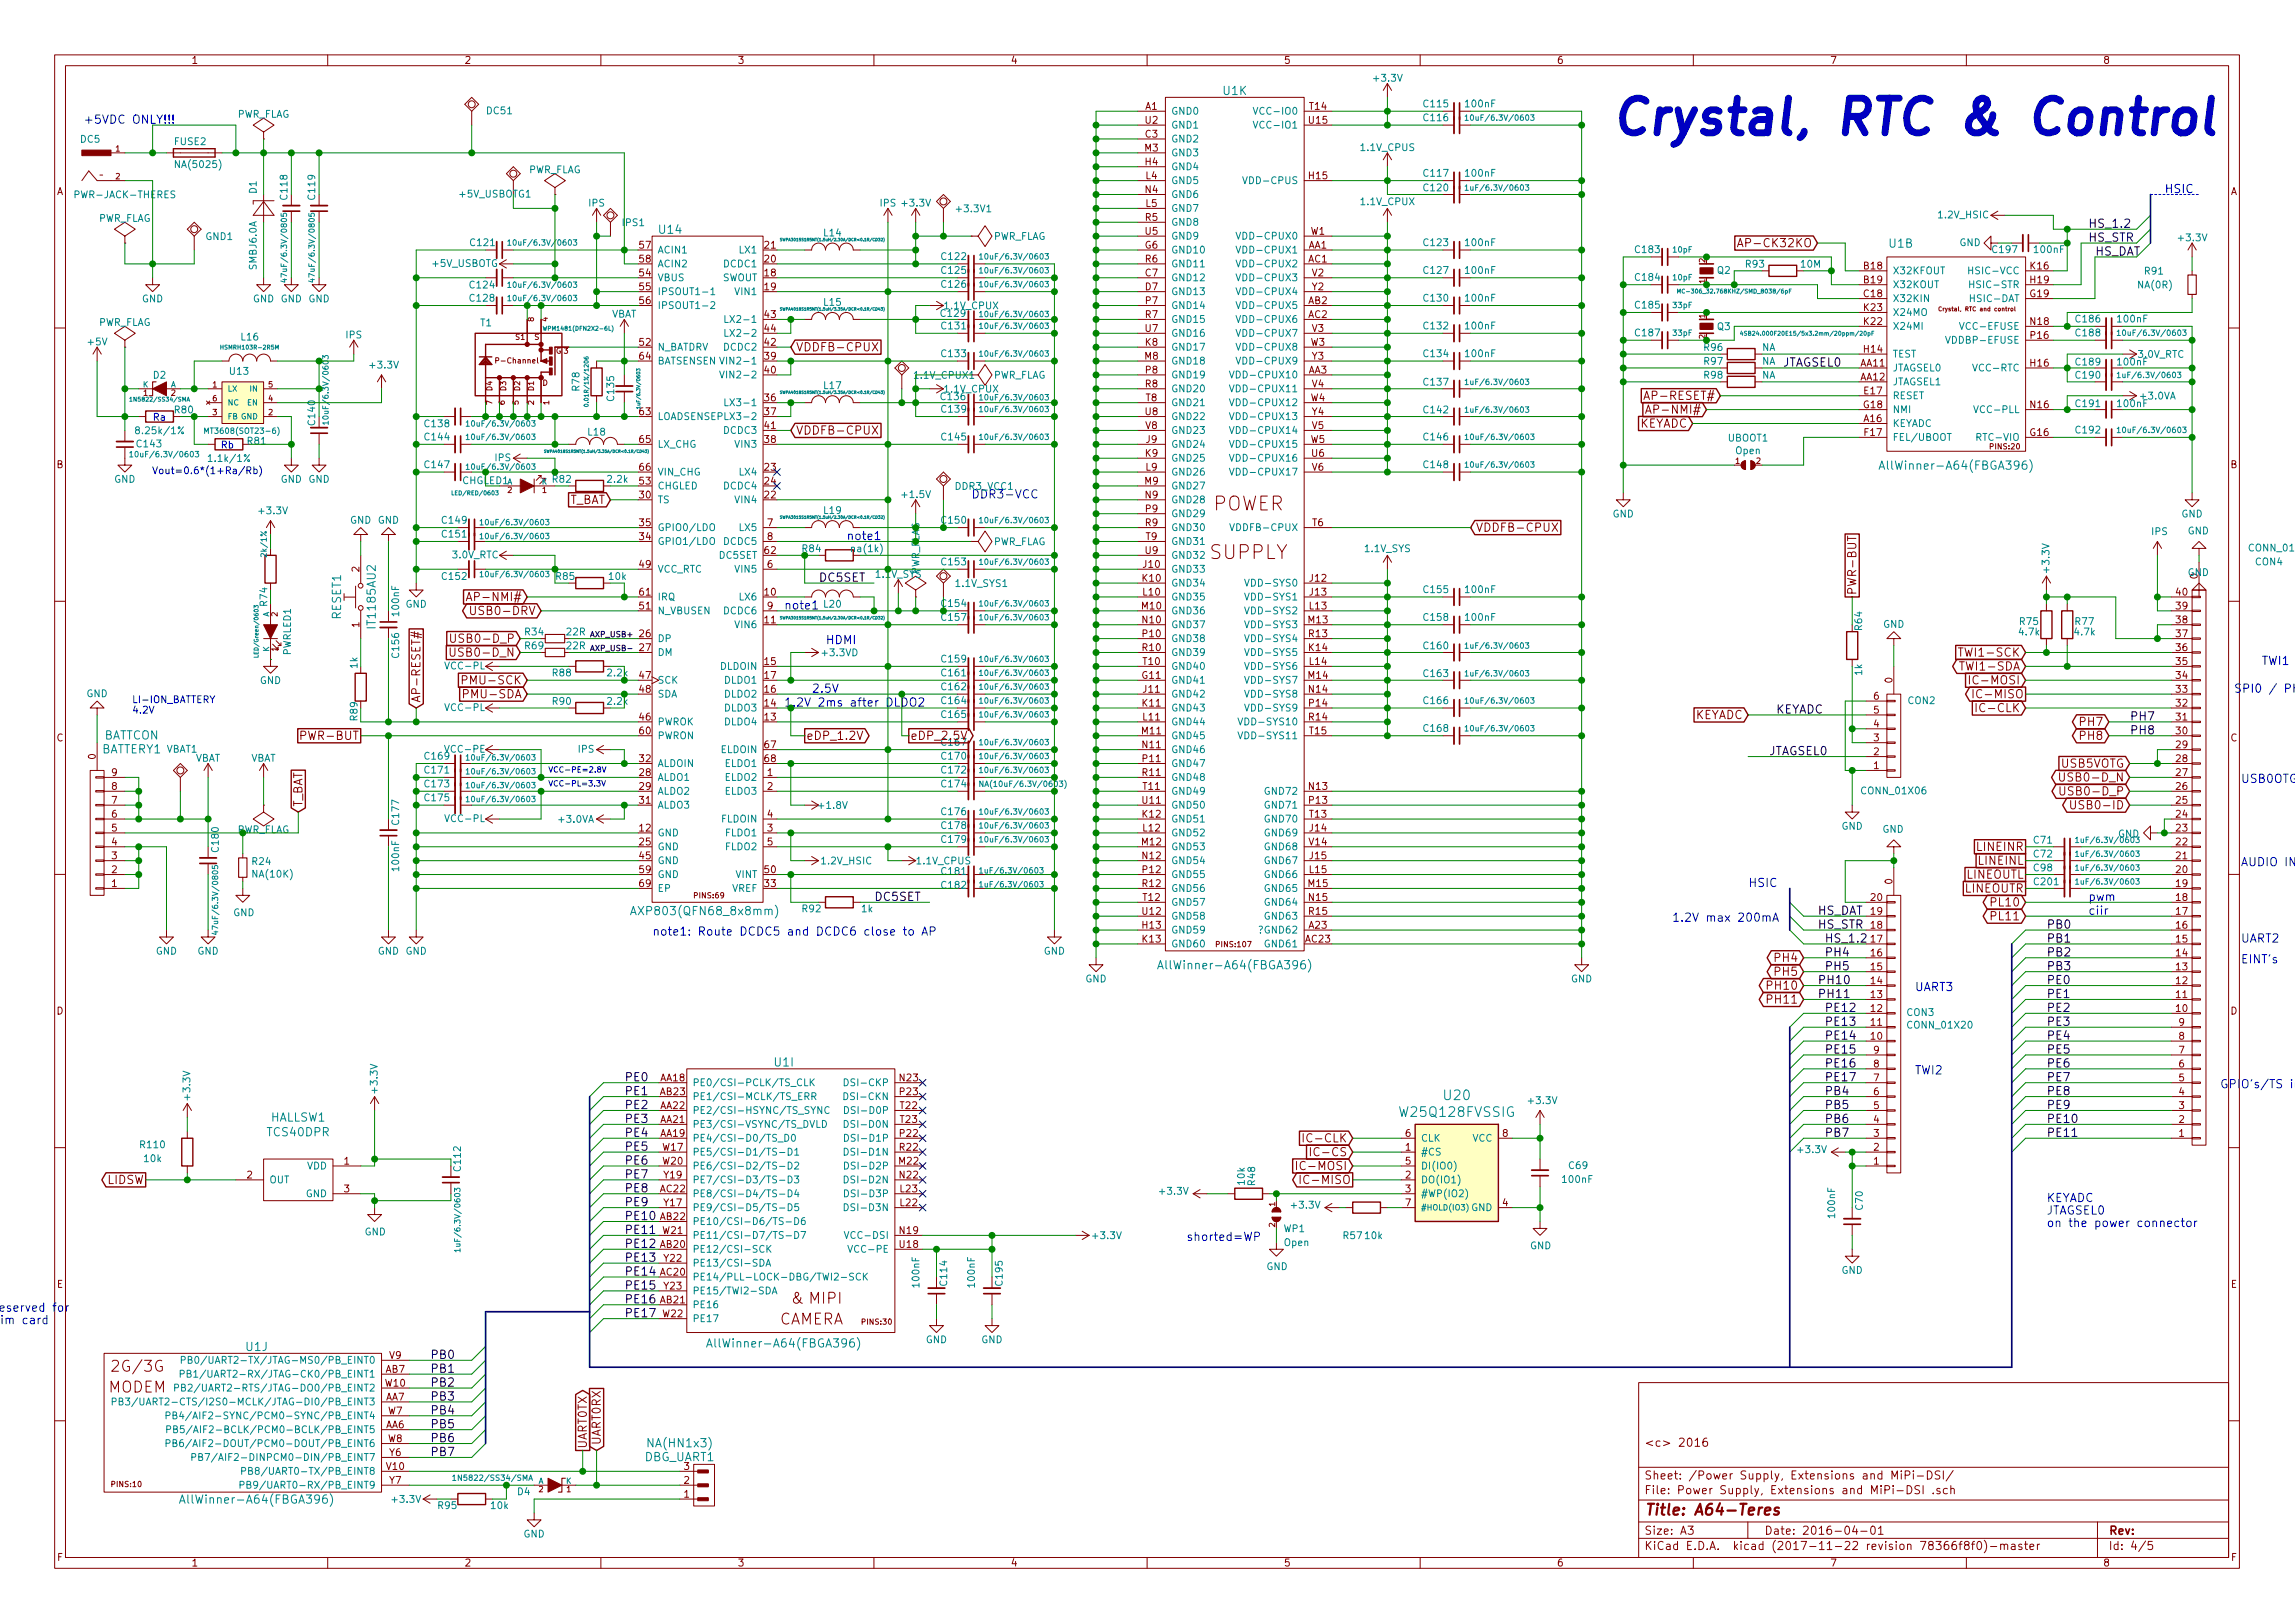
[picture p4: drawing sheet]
<svg xmlns="http://www.w3.org/2000/svg" width="420mm" height="297mm" viewBox="0 0 420 297" stroke-linecap="round" stroke-linejoin="round" font-family="sans-serif">
<defs><g id="words">
<text font-size="8.8" fill="#0000c2" x="294.6" y="24.6">Crystal, RTC &amp; Control</text>
<g font-size="3.5" fill="#840000">
<text x="221.9" y="93.5">POWER</text>
<text x="221.5" y="102.3">SUPPLY</text>
</g>
<g font-size="2.8" fill="#840000">
<text x="145.1" y="238.6">&amp; MIPI</text>
<text x="142.5" y="242.4">CAMERA</text>
<text x="21" y="251.1">2G/3G</text>
<text x="301" y="277.3">Title: A64-Teres</text>
</g>
<text font-size="2.8" fill="#008484" x="19.8" y="254.9">MODEM</text>
<g font-size="2.5" fill="#008484">
<text x="264.4" y="201.4">U20</text>
<text x="256.6" y="204.4">W25Q128FVSSIG</text>
</g>
<g font-size="2.1" fill="#008484">
<text x="224" y="17.4">U1K</text>
<text x="120.8" y="42.8">U14</text>
<text x="345.9" y="45.3">U1B</text>
<text x="345.4" y="86">AllWinner-A64(FBGA396)</text>
<text x="62.4" y="113.3" transform="rotate(-90 62.4 113.3)">RESET1</text>
<text x="68.8" y="114.7" transform="rotate(-90 68.8 114.7)">IT1185AU2</text>
<text x="18.5" y="137.9">BATTERY1</text>
<text x="18.9" y="135.3">BATTCON</text>
<text x="116.7" y="167.5">AXP803(QFN68_8x8mm)</text>
<text x="213.3" y="177.4">AllWinner-A64(FBGA396)</text>
<text x="141.8" y="195.2">U1I</text>
<text x="49" y="208">TCS40DPR</text>
<text x="49.5" y="205.3">HALLSW1</text>
<text x="45.1" y="247.3">U1J</text>
<text x="130.8" y="246.6">AllWinner-A64(FBGA396)</text>
<text x="118" y="267.4">DBG_UART1</text>
<text x="118.9" y="264.9">NA(HN1x3)</text>
<text x="34.3" y="275.2">AllWinner-A64(FBGA396)</text>
</g>
<g font-size="2.1" fill="#0000c2">
<text x="15.2" y="22.6">+5VDC ONLY!!!</text>
<text x="396.2" y="35.3">HSIC</text>
<text x="177.8" y="91.2">DDR3-VCC</text>
<text x="154.9" y="98.8">note1</text>
<text x="143.5" y="111.5">note1</text>
<text x="151.1" y="117.9">HDMI</text>
<text x="414" y="121.7">TWI1</text>
<text x="148.6" y="126.8">2.5V</text>
<text x="408.9" y="126.8">SPI0 / PH7 =</text>
<text x="410.2" y="143.3">USB0OTG</text>
<text x="410.2" y="158.5">AUDIO IN/O</text>
<text x="320" y="162.3">HSIC</text>
<text x="382.3" y="164.9">pwm</text>
<text x="382.3" y="167.4">ciir</text>
<text x="119.4" y="171.2">note1: Route DCDC5 and DCDC6 close to AP</text>
<text x="306.1" y="168.7">1.2V max 200mA</text>
<text x="410.2" y="172.5">UART2</text>
<text x="410.2" y="176.3">EINT's</text>
<text x="350.5" y="181.4">UART3</text>
<text x="350.5" y="196.6">TWI2</text>
<text x="406.4" y="199.2">GPIO's/TS inter</text>
<text x="374.6" y="220">KEYADC</text>
<text x="217.2" y="227.1">shorted=WP</text>
<text x="374.6" y="222.3">JTAGSEL0</text>
<text x="374.6" y="224.6">on the power connector</text>
<text x="-.6" y="240.1">eserved for</text>
<text x="-.2" y="242.4">im card</text>
</g>
<g font-size="2.1">
<text x="382.3" y="41.7">HS_1.2</text>
<text x="382.3" y="44.2">HS_STR</text>
<text x="383.5" y="46.8">HS_DAT</text>
<text x="326.4" y="67.1">JTAGSEL0</text>
<text x="149.9" y="106.5">DC5SET</text>
<text x="325.1" y="130.6">KEYADC</text>
<text x="389.9" y="131.9">PH7</text>
<text x="389.9" y="134.4">PH8</text>
<text x="323.8" y="138.2">JTAGSEL0</text>
<text x="160" y="164.9">DC5SET</text>
<text x="332.7" y="167.4">HS_DAT</text>
<text x="332.7" y="170">HS_STR</text>
<text x="334" y="172.5">HS_1.2</text>
<text x="374.6" y="170">PB0</text>
<text x="374.6" y="172.5">PB1</text>
<text x="334" y="175">PH4</text>
<text x="334" y="177.6">PH5</text>
<text x="374.6" y="175">PB2</text>
<text x="374.6" y="177.6">PB3</text>
<text x="332.7" y="180.1">PH10</text>
<text x="332.7" y="182.7">PH11</text>
<text x="334" y="185.2">PE12</text>
<text x="374.6" y="180.1">PE0</text>
<text x="374.6" y="182.7">PE1</text>
<text x="374.6" y="185.2">PE2</text>
<text x="334" y="187.7">PE13</text>
<text x="334" y="190.3">PE14</text>
<text x="374.6" y="187.7">PE3</text>
<text x="374.6" y="190.3">PE4</text>
<text x="114.3" y="197.9">PE0</text>
<text x="334" y="192.8">PE15</text>
<text x="334" y="195.4">PE16</text>
<text x="334" y="197.9">PE17</text>
<text x="374.6" y="192.8">PE5</text>
<text x="374.6" y="195.4">PE6</text>
<text x="374.6" y="197.9">PE7</text>
<text x="114.3" y="200.4">PE1</text>
<text x="114.3" y="203">PE2</text>
<text x="334" y="200.4">PB4</text>
<text x="334" y="203">PB5</text>
<text x="374.6" y="200.4">PE8</text>
<text x="374.6" y="203">PE9</text>
<text x="114.3" y="205.5">PE3</text>
<text x="114.3" y="208.1">PE4</text>
<text x="334" y="205.5">PB6</text>
<text x="334" y="208.1">PB7</text>
<text x="374.6" y="205.5">PE10</text>
<text x="374.6" y="208.1">PE11</text>
<text x="114.3" y="210.6">PE5</text>
<text x="114.3" y="213.1">PE6</text>
<text x="114.3" y="215.7">PE7</text>
<text x="114.3" y="218.2">PE8</text>
<text x="114.3" y="220.8">PE9</text>
<text x="114.3" y="223.3">PE10</text>
<text x="114.3" y="225.8">PE11</text>
<text x="114.3" y="228.4">PE12</text>
<text x="114.3" y="230.9">PE13</text>
<text x="114.3" y="233.5">PE14</text>
<text x="114.3" y="236">PE15</text>
<text x="114.3" y="238.5">PE16</text>
<text x="114.3" y="241.1">PE17</text>
<text x="78.7" y="248.7">PB0</text>
<text x="78.7" y="251.2">PB1</text>
<text x="78.7" y="253.8">PB2</text>
<text x="78.7" y="256.3">PB3</text>
<text x="78.7" y="258.9">PB4</text>
<text x="78.7" y="261.4">PB5</text>
<text x="78.7" y="263.9">PB6</text>
<text x="78.7" y="266.5">PB7</text>
</g>
<g font-size="2.1" fill="#840000">
<text x="319.6" y="45.2">AP-CK32KO</text>
<text x="145.7" y="64.3">VDDFB-CPUX</text>
<text x="302.1" y="73.2">AP-RESET#</text>
<text x="302.8" y="75.7">AP-NMI#</text>
<text x="145.7" y="79.5">VDDFB-CPUX</text>
<text x="300" y="78.3">KEYADC</text>
<text x="104" y="92.2">T_BAT</text>
<text x="270.2" y="97.3">VDDFB-CPUX</text>
<text x="86.9" y="110">AP-NMI#</text>
<text x="87.3" y="112.6">USB0-DRV</text>
<text x="339.9" y="109" transform="rotate(-90 339.9 109)">PWR-BUT</text>
<text x="83.8" y="117.6">USB0-D_P</text>
<text x="83.7" y="120.2">USB0-D_N</text>
<text x="85.7" y="125.3">PMU-SCK</text>
<text x="359.7" y="120.2">TWI1-SCK</text>
<text x="359.7" y="122.7">TWI1-SDA</text>
<text x="361.7" y="125.3">IC-MOSI</text>
<text x="77" y="128.7" transform="rotate(-90 77 128.7)">AP-RESET#</text>
<text x="85.7" y="127.8">PMU-SDA</text>
<text x="310.2" y="131.6">KEYADC</text>
<text x="362.3" y="127.8">IC-MISO</text>
<text x="362.7" y="130.3">IC-CLK</text>
<text x="55.8" y="135.4">PWR-BUT</text>
<text x="147.6" y="135.4">eDP_1.2V</text>
<text x="166.6" y="135.4">eDP_2.5V</text>
<text x="381" y="135.4">PH8</text>
<text x="381" y="132.9">PH7</text>
<text x="377.3" y="140.5">USB5VOTG</text>
<text x="378.4" y="143">USB0-D_N</text>
<text x="55.4" y="147.7" transform="rotate(-90 55.4 147.7)">T_BAT</text>
<text x="378.5" y="145.6">USB0-D_P</text>
<text x="380.5" y="148.1">USB0-ID</text>
<text x="362.1" y="155.7">LINEINR</text>
<text x="360" y="160.8">LINEOUTL</text>
<text x="362.3" y="158.3">LINEINL</text>
<text x="359.7" y="163.4">LINEOUTR</text>
<text x="364.8" y="165.9">PL10</text>
<text x="364.8" y="168.4">PL11</text>
<text x="325.1" y="176.1">PH4</text>
<text x="325.1" y="178.6">PH5</text>
<text x="324" y="181.1">PH10</text>
<text x="324" y="183.7">PH11</text>
<text x="239.5" y="209.1">IC-CLK</text>
<text x="238.5" y="214.2">IC-MOSI</text>
<text x="241" y="211.6">IC-CS</text>
<text x="19.6" y="216.7">LIDSW</text>
<text x="239.1" y="216.7">IC-MISO</text>
<text x="107.4" y="265.2" transform="rotate(-90 107.4 265.2)">UART0TX</text>
<text x="110" y="264.6" transform="rotate(-90 110 264.6)">UART0RX</text>
<text x="301" y="264.8">&lt;c&gt; 2016</text>
<text x="301" y="273.5">File: Power Supply, Extensions and MiPi-DSI .sch</text>
<text x="301" y="270.8">Sheet: /Power Supply, Extensions and MiPi-DSI/</text>
<text x="301" y="280.9">Size: A3</text>
<text x="323" y="280.9">Date: 2016-04-01</text>
<text x="386" y="280.9">Rev:</text>
<text x="301" y="283.7">KiCad E.D.A. kicad (2017-11-22 revision 78366f8f0)-master</text>
<text x="386" y="283.7">Id: 4/5</text>
</g>
<text font-size="2.1" fill="#008400" x="143.5" y="129.3">1.2V 2ms after DLDO2</text>
<g font-size="1.8" fill="#840000">
<text x="35" y="11.7">1</text>
<text x="85" y="11.7">2</text>
<text x="135" y="11.7">3</text>
<text x="185" y="11.7">4</text>
<text x="235" y="11.7">5</text>
<text x="285" y="11.7">6</text>
<text x="335" y="11.7">7</text>
<text x="385" y="11.7">8</text>
<text x="209.7" y="20.1">A1</text>
<text x="209.7" y="22.6">U2</text>
<text x="239.7" y="22.6">U15</text>
<text x="239.8" y="20.1">T14</text>
<text x="209.6" y="27.7">M3</text>
<text x="209.7" y="25.2">C3</text>
<text x="10.4" y="35.7">A</text>
<text x="209.7" y="30.3">H4</text>
<text x="209.7" y="35.3">N4</text>
<text x="209.8" y="32.8">L4</text>
<text x="239.7" y="32.8">H15</text>
<text x="408.4" y="35.7">A</text>
<text x="209.7" y="40.4">R5</text>
<text x="209.8" y="37.9">L5</text>
<text x="117.1" y="45.5">57</text>
<text x="140" y="45.5">21</text>
<text x="209.7" y="45.5">G6</text>
<text x="209.7" y="43">U5</text>
<text x="239.5" y="45.5">AA1</text>
<text x="240" y="43">W1</text>
<text x="117.1" y="50.6">54</text>
<text x="117.1" y="53.1">55</text>
<text x="117.1" y="48">58</text>
<text x="140" y="50.6">18</text>
<text x="140" y="53.1">19</text>
<text x="140" y="48">20</text>
<text x="209.7" y="50.6">C7</text>
<text x="209.7" y="53.1">D7</text>
<text x="209.7" y="48">R6</text>
<text x="239.5" y="48">AC1</text>
<text x="240.2" y="50.6">V2</text>
<text x="240.2" y="53.1">Y2</text>
<text x="341.3" y="49.3">B18</text>
<text x="341.3" y="51.9">B19</text>
<text x="371.8" y="51.9">H19</text>
<text x="371.8" y="49.3">K16</text>
<text x="117.1" y="55.7">56</text>
<text x="140" y="58.2">43</text>
<text x="209.7" y="58.2">R7</text>
<text x="209.8" y="55.7">P7</text>
<text x="239.5" y="55.7">AB2</text>
<text x="239.5" y="58.2">AC2</text>
<text x="341.3" y="54.4">C18</text>
<text x="341.3" y="59.5">K22</text>
<text x="341.3" y="56.9">K23</text>
<text x="371.7" y="54.4">G19</text>
<text x="371.8" y="59.5">N18</text>
<text x="117.1" y="63.3">52</text>
<text x="117.1" y="65.8">64</text>
<text x="140" y="65.8">39</text>
<text x="140" y="63.3">42</text>
<text x="140" y="60.7">44</text>
<text x="209.6" y="65.8">M8</text>
<text x="209.7" y="63.3">K8</text>
<text x="209.7" y="60.7">U7</text>
<text x="240" y="63.3">W3</text>
<text x="240.2" y="60.7">V3</text>
<text x="240.2" y="65.8">Y3</text>
<text x="341.3" y="64.6">H14</text>
<text x="371.8" y="62">P16</text>
<text x="140" y="68.4">40</text>
<text x="209.7" y="70.9">R8</text>
<text x="209.8" y="68.4">P8</text>
<text x="239.5" y="68.4">AA3</text>
<text x="240.2" y="70.9">V4</text>
<text x="340.6" y="67.1">AA11</text>
<text x="340.6" y="69.6">AA12</text>
<text x="371.8" y="67.1">H16</text>
<text x="140" y="73.4">36</text>
<text x="140" y="76">37</text>
<text x="209.7" y="76">U8</text>
<text x="209.8" y="73.4">T8</text>
<text x="240" y="73.4">W4</text>
<text x="240.2" y="76">Y4</text>
<text x="341.2" y="74.7">G18</text>
<text x="341.3" y="77.3">A16</text>
<text x="341.3" y="72.2">E17</text>
<text x="371.8" y="74.7">N16</text>
<text x="117.1" y="81.1">65</text>
<text x="140" y="81.1">38</text>
<text x="140" y="78.5">41</text>
<text x="209.7" y="83.6">K9</text>
<text x="209.8" y="78.5">V8</text>
<text x="209.9" y="81.1">J9</text>
<text x="240" y="81.1">W5</text>
<text x="240.2" y="83.6">U6</text>
<text x="240.2" y="78.5">V5</text>
<text x="341.4" y="79.8">F17</text>
<text x="371.7" y="79.8">G16</text>
<text x="10.4" y="85.7">B</text>
<text x="117.1" y="88.7">53</text>
<text x="117.1" y="86.1">66</text>
<text x="140" y="86.1">23</text>
<text x="140" y="88.7">24</text>
<text x="209.6" y="88.7">M9</text>
<text x="209.8" y="86.1">L9</text>
<text x="240.2" y="86.1">V6</text>
<text x="408.4" y="85.7">B</text>
<text x="117.1" y="91.2">30</text>
<text x="140" y="91.2">22</text>
<text x="209.7" y="91.2">N9</text>
<text x="209.8" y="93.8">P9</text>
<text x="117.1" y="98.8">34</text>
<text x="117.1" y="96.3">35</text>
<text x="140" y="101.4">62</text>
<text x="140.5" y="96.3">7</text>
<text x="140.5" y="98.8">8</text>
<text x="209.7" y="96.3">R9</text>
<text x="209.7" y="101.4">U9</text>
<text x="209.8" y="98.8">T9</text>
<text x="240.3" y="96.3">T6</text>
<text x="65.8" y="104.7" transform="rotate(-90 65.8 104.7)">2</text>
<text x="117.1" y="103.9">49</text>
<text x="140.5" y="103.9">6</text>
<text x="209.2" y="106.5">K10</text>
<text x="209.3" y="103.9">J10</text>
<text x="239.8" y="106.5">J12</text>
<text x="402.3" y="105.9" transform="rotate(-90 402.3 105.9)">0</text>
<text x="117.1" y="111.5">51</text>
<text x="117.1" y="109">61</text>
<text x="140" y="109">10</text>
<text x="140.5" y="111.5">9</text>
<text x="209.1" y="111.5">M10</text>
<text x="209.3" y="109">L10</text>
<text x="239.8" y="111.5">L13</text>
<text x="239.8" y="109">J13</text>
<text x="398.4" y="111.5">39</text>
<text x="398.4" y="109">40</text>
<text x="65.8" y="114.8" transform="rotate(-90 65.8 114.8)">1</text>
<text x="117.1" y="116.6">26</text>
<text x="117.1" y="119.2">27</text>
<text x="140" y="114.1">11</text>
<text x="209.2" y="114.1">N10</text>
<text x="209.2" y="119.2">R10</text>
<text x="209.2" y="116.6">P10</text>
<text x="239.6" y="114.1">M13</text>
<text x="239.7" y="119.2">K14</text>
<text x="239.7" y="116.6">R13</text>
<text x="398.4" y="119.2">36</text>
<text x="398.4" y="116.6">37</text>
<text x="398.4" y="114.1">38</text>
<text x="117.1" y="124.2">47</text>
<text x="140" y="121.7">15</text>
<text x="140" y="124.2">17</text>
<text x="209.1" y="124.2">G11</text>
<text x="209.3" y="121.7">T10</text>
<text x="239.6" y="124.2">M14</text>
<text x="239.8" y="121.7">L14</text>
<text x="346.5" y="125" transform="rotate(-90 346.5 125)">0</text>
<text x="398.4" y="124.2">34</text>
<text x="398.4" y="121.7">35</text>
<text x="117.1" y="131.9">46</text>
<text x="117.1" y="126.8">48</text>
<text x="140" y="131.9">13</text>
<text x="140" y="129.3">14</text>
<text x="140" y="126.8">16</text>
<text x="209.2" y="129.3">K11</text>
<text x="209.3" y="131.9">L11</text>
<text x="209.3" y="126.8">J11</text>
<text x="239.7" y="126.8">N14</text>
<text x="239.7" y="131.9">R14</text>
<text x="239.7" y="129.3">P14</text>
<text x="343.1" y="130.6">5</text>
<text x="343.1" y="128.1">6</text>
<text x="398.4" y="131.9">31</text>
<text x="398.4" y="129.3">32</text>
<text x="398.4" y="126.8">33</text>
<text x="10.4" y="135.7">C</text>
<text x="117.1" y="134.4">60</text>
<text x="140" y="136.9">67</text>
<text x="172.5" y="136.5">C167</text>
<text x="209.1" y="134.4">M11</text>
<text x="209.2" y="136.9">N11</text>
<text x="239.8" y="134.4">T15</text>
<text x="343.1" y="135.7">3</text>
<text x="343.1" y="133.1">4</text>
<text x="398.4" y="136.9">29</text>
<text x="398.4" y="134.4">30</text>
<text x="408.4" y="135.7">C</text>
<text x="17.5" y="138.9" transform="rotate(-90 17.5 138.9)">0</text>
<text x="20.5" y="142">9</text>
<text x="117.1" y="142">28</text>
<text x="117.1" y="139.5">32</text>
<text x="140" y="139.5">68</text>
<text x="140.5" y="142">1</text>
<text x="209.2" y="142">R11</text>
<text x="209.2" y="139.5">P11</text>
<text x="343.1" y="140.8">1</text>
<text x="343.1" y="138.2">2</text>
<text x="398.4" y="142">27</text>
<text x="398.4" y="139.5">28</text>
<text x="20.5" y="149.6">6</text>
<text x="20.5" y="147.1">7</text>
<text x="20.5" y="144.6">8</text>
<text x="117.1" y="144.6">29</text>
<text x="117.1" y="147.1">31</text>
<text x="140.5" y="144.6">2</text>
<text x="140.5" y="149.6">4</text>
<text x="209.2" y="149.6">K12</text>
<text x="209.2" y="147.1">U11</text>
<text x="209.3" y="144.6">T11</text>
<text x="239.7" y="144.6">N13</text>
<text x="239.7" y="147.1">P13</text>
<text x="239.8" y="149.6">T13</text>
<text x="398.4" y="149.6">24</text>
<text x="398.4" y="147.1">25</text>
<text x="398.4" y="144.6">26</text>
<text x="20.5" y="154.7">4</text>
<text x="20.5" y="152.2">5</text>
<text x="117.1" y="152.2">12</text>
<text x="117.1" y="154.7">25</text>
<text x="140.5" y="152.2">3</text>
<text x="140.5" y="154.7">5</text>
<text x="209.1" y="154.7">M12</text>
<text x="209.3" y="152.2">L12</text>
<text x="239.7" y="154.7">V14</text>
<text x="239.8" y="152.2">J14</text>
<text x="398.4" y="154.7">22</text>
<text x="398.4" y="152.2">23</text>
<text x="20.5" y="159.8">2</text>
<text x="20.5" y="157.3">3</text>
<text x="117.1" y="157.3">45</text>
<text x="117.1" y="159.8">59</text>
<text x="140" y="159.8">50</text>
<text x="209.2" y="157.3">N12</text>
<text x="209.2" y="159.8">P12</text>
<text x="239.8" y="159.8">L15</text>
<text x="239.8" y="157.3">J15</text>
<text x="346.5" y="161.8" transform="rotate(-90 346.5 161.8)">0</text>
<text x="398.4" y="159.8">20</text>
<text x="398.4" y="157.3">21</text>
<text x="20.5" y="162.3">1</text>
<text x="117.1" y="162.3">69</text>
<text x="140" y="162.3">33</text>
<text x="209.2" y="162.3">R12</text>
<text x="209.2" y="167.4">U12</text>
<text x="209.3" y="164.9">T12</text>
<text x="239.6" y="162.3">M15</text>
<text x="239.7" y="164.9">N15</text>
<text x="239.7" y="167.4">R15</text>
<text x="342.6" y="167.4">19</text>
<text x="342.6" y="164.9">20</text>
<text x="398.4" y="167.4">17</text>
<text x="398.4" y="164.9">18</text>
<text x="398.4" y="162.3">19</text>
<text x="209.2" y="170">H13</text>
<text x="209.2" y="172.5">K13</text>
<text x="239" y="172.5">AC23</text>
<text x="239.7" y="170">A23</text>
<text x="342.6" y="172.5">17</text>
<text x="342.6" y="170">18</text>
<text x="398.4" y="172.5">15</text>
<text x="398.4" y="170">16</text>
<text x="342.6" y="177.6">15</text>
<text x="342.6" y="175">16</text>
<text x="398.4" y="177.6">13</text>
<text x="398.4" y="175">14</text>
<text x="10.4" y="185.7">D</text>
<text x="342.6" y="185.2">12</text>
<text x="342.6" y="182.7">13</text>
<text x="342.6" y="180.1">14</text>
<text x="398.4" y="185.2">10</text>
<text x="398.4" y="182.7">11</text>
<text x="398.4" y="180.1">12</text>
<text x="408.4" y="185.7">D</text>
<text x="342.6" y="190.3">10</text>
<text x="342.6" y="187.7">11</text>
<text x="398.9" y="190.3">8</text>
<text x="398.9" y="187.7">9</text>
<text x="120.9" y="197.9">AA18</text>
<text x="164.7" y="197.9">N23</text>
<text x="343.1" y="197.9">7</text>
<text x="343.1" y="195.4">8</text>
<text x="343.1" y="192.8">9</text>
<text x="398.9" y="197.9">5</text>
<text x="398.9" y="195.4">6</text>
<text x="398.9" y="192.8">7</text>
<text x="120.9" y="203">AA22</text>
<text x="120.9" y="200.4">AB23</text>
<text x="164.8" y="200.4">P23</text>
<text x="164.8" y="203">T22</text>
<text x="343.1" y="203">5</text>
<text x="343.1" y="200.4">6</text>
<text x="398.9" y="203">3</text>
<text x="398.9" y="200.4">4</text>
<text x="120.9" y="208.1">AA19</text>
<text x="120.9" y="205.5">AA21</text>
<text x="164.8" y="208.1">P22</text>
<text x="164.8" y="205.5">T23</text>
<text x="257.3" y="208.1">6</text>
<text x="275.1" y="208.1">8</text>
<text x="343.1" y="208.1">3</text>
<text x="343.1" y="205.5">4</text>
<text x="398.9" y="208.1">1</text>
<text x="398.9" y="205.5">2</text>
<text x="45.2" y="215.7">2</text>
<text x="63" y="213.1">1</text>
<text x="121.4" y="210.6">W17</text>
<text x="121.4" y="213.1">W20</text>
<text x="121.6" y="215.7">Y19</text>
<text x="164.7" y="213.1">M22</text>
<text x="164.7" y="215.7">N22</text>
<text x="164.7" y="210.6">R22</text>
<text x="257.3" y="210.6">1</text>
<text x="257.3" y="215.7">2</text>
<text x="257.3" y="213.1">5</text>
<text x="343.1" y="213.1">1</text>
<text x="343.1" y="210.6">2</text>
<text x="63" y="218.2">3</text>
<text x="120.9" y="218.2">AC22</text>
<text x="121.6" y="220.8">Y17</text>
<text x="164.8" y="220.8">L22</text>
<text x="164.8" y="218.2">L23</text>
<text x="257.3" y="218.2">3</text>
<text x="257.3" y="220.8">7</text>
<text x="275.1" y="220.8">4</text>
<text x="120.9" y="223.3">AB22</text>
<text x="121.4" y="225.8">W21</text>
<text x="164.7" y="225.8">N19</text>
<text x="120.9" y="228.4">AB20</text>
<text x="120.9" y="233.5">AC20</text>
<text x="121.6" y="230.9">Y22</text>
<text x="164.7" y="228.4">U18</text>
<text x="10.4" y="235.7">E</text>
<text x="120.9" y="238.5">AB21</text>
<text x="121.6" y="236">Y23</text>
<text x="408.4" y="235.7">E</text>
<text x="121.4" y="241.1">W22</text>
<text x="70.6" y="251.2">AB7</text>
<text x="71.3" y="248.7">V9</text>
<text x="70.6" y="253.8">W10</text>
<text x="70.6" y="256.3">AA7</text>
<text x="70.6" y="261.4">AA6</text>
<text x="71.1" y="258.9">W7</text>
<text x="71.1" y="263.9">W8</text>
<text x="70.8" y="269">V10</text>
<text x="71.3" y="266.5">Y6</text>
<text x="125.2" y="269">3</text>
<text x="71.3" y="271.6">Y7</text>
<text x="125.2" y="274.1">1</text>
<text x="125.2" y="271.6">2</text>
<text x="10.5" y="285.7">F</text>
<text x="35" y="286.7">1</text>
<text x="85" y="286.7">2</text>
<text x="135" y="286.7">3</text>
<text x="185" y="286.7">4</text>
<text x="235" y="286.7">5</text>
<text x="285" y="286.7">6</text>
<text x="335" y="286.7">7</text>
<text x="385" y="286.7">8</text>
<text x="408.5" y="285.7">F</text>
</g>
<g font-size="1.8" fill="#008484">
<text x="251.7" y="14.9">+3.3V</text>
<text x="43.3" y="21.6">PWR_FLAG</text>
<text x="89.2" y="20.9">DC51</text>
<text x="214.4" y="21">GND0</text>
<text x="214.4" y="23.5">GND1</text>
<text x="230.6" y="21">VCC-IO0</text>
<text x="230.6" y="23.5">VCC-IO1</text>
<text x="260.8" y="19.6">C115</text>
<text x="260.8" y="22.2">C116</text>
<text x="268.4" y="19.6">100nF</text>
<text x="14.8" y="26.1">DC5</text>
<text x="32" y="26.6">FUSE2</text>
<text x="214.4" y="26.1">GND2</text>
<text x="214.4" y="28.6">GND3</text>
<text x="249.3" y="27.6">1.1V_CPUS</text>
<text x="32.5" y="30.7">NA(5025)</text>
<text x="47" y="35.4" transform="rotate(-90 47 35.4)">D1</text>
<text x="96.6" y="31.7">PWR_FLAG</text>
<text x="214.4" y="31.2">GND4</text>
<text x="214.4" y="33.7">GND5</text>
<text x="228.5" y="33.7">VDD-CPUS</text>
<text x="260.8" y="32.3">C117</text>
<text x="260.8" y="35">C120</text>
<text x="268.4" y="32.3">100nF</text>
<text x="14.2" y="36.3">PWR-JACK-THERES</text>
<text x="17.9" y="40.6">PWR_FLAG</text>
<text x="52.6" y="36.4" transform="rotate(-90 52.6 36.4)">C118</text>
<text x="57.7" y="36.4" transform="rotate(-90 57.7 36.4)">C119</text>
<text x="84.3" y="36.2">+5V_USBOTG1</text>
<text x="107.8" y="37.8">IPS</text>
<text x="114" y="41.4">IPS1</text>
<text x="161.1" y="37.8">IPS</text>
<text x="165.3" y="37.8">+3.3V</text>
<text x="175.4" y="38.8">+3.3V1</text>
<text x="214.4" y="38.8">GND7</text>
<text x="214.4" y="36.2">GND6</text>
<text x="214.4" y="41.3">GND8</text>
<text x="249.3" y="37.6">1.1V_CPUX</text>
<text x="355" y="40">1.2V_HSIC</text>
<text x="37.7" y="43.9">GND1</text>
<text x="86.2" y="45">C121</text>
<text x="120.3" y="46.4">ACIN1</text>
<text x="135.5" y="46.4">LX1</text>
<text x="150.9" y="43.3">L14</text>
<text x="172.5" y="47.6">C122</text>
<text x="181.7" y="43.9">PWR_FLAG</text>
<text x="214.4" y="46.4">GND10</text>
<text x="214.4" y="43.9">GND9</text>
<text x="227.5" y="46.4">VDD-CPUX1</text>
<text x="227.5" y="43.9">VDD-CPUX0</text>
<text x="260.8" y="45">C123</text>
<text x="268.4" y="45">100nF</text>
<text x="299.5" y="46.3">C183</text>
<text x="358.7" y="45">GND</text>
<text x="372.6" y="46.3">100nF</text>
<text x="399" y="44.2">+3.3V</text>
<text x="47" y="49.3" transform="rotate(-90 47 49.3)">SMBJ6.0A</text>
<text x="79.2" y="48.9">+5V_USBOTG</text>
<text x="86.1" y="52.8">C124</text>
<text x="120.3" y="51.5">VBUS</text>
<text x="120.3" y="48.9">ACIN2</text>
<text x="132.2" y="51.5">SWOUT</text>
<text x="132.6" y="48.9">DCDC1</text>
<text x="172.5" y="50.1">C125</text>
<text x="172.5" y="52.7">C126</text>
<text x="214.4" y="51.5">GND12</text>
<text x="214.4" y="48.9">GND11</text>
<text x="227.5" y="48.9">VDD-CPUX2</text>
<text x="227.5" y="51.5">VDD-CPUX3</text>
<text x="260.8" y="50.1">C127</text>
<text x="268.4" y="50.1">100nF</text>
<text x="299.5" y="51.4">C184</text>
<text x="314.4" y="50.1">Q2</text>
<text x="319.7" y="49">R93</text>
<text x="329.8" y="49">10M</text>
<text x="346.5" y="50.2">X32KFOUT</text>
<text x="346.5" y="52.7">X32KOUT</text>
<text x="361.3" y="50.2">HSIC-VCC</text>
<text x="361.5" y="52.7">HSIC-STR</text>
<text x="391.5" y="52.8">NA(0R)</text>
<text x="392.7" y="50.3">R91</text>
<text x="17.9" y="59.7">PWR_FLAG</text>
<text x="26" y="55.3">GND</text>
<text x="46.3" y="55.3">GND GND GND</text>
<text x="86.1" y="55.2">C128</text>
<text x="88" y="59.7">T1</text>
<text x="111.9" y="58.1">VBAT</text>
<text x="120.3" y="54">IPSOUT1-1</text>
<text x="120.3" y="56.6">IPSOUT1-2</text>
<text x="133.9" y="59.1">LX2-1</text>
<text x="134.8" y="54">VIN1</text>
<text x="150.9" y="56">L15</text>
<text x="172.4" y="58">C129</text>
<text x="173.1" y="56.6">1.1V_CPUX</text>
<text x="214.4" y="54">GND13</text>
<text x="214.4" y="56.6">GND14</text>
<text x="214.4" y="59.1">GND15</text>
<text x="227.5" y="56.6">VDD-CPUX5</text>
<text x="227.5" y="59.1">VDD-CPUX6</text>
<text x="227.5" y="54">VDD-CPUX4</text>
<text x="260.8" y="55.2">C130</text>
<text x="268.4" y="55.2">100nF</text>
<text x="299.5" y="56.5">C185</text>
<text x="346.5" y="55.3">X32KIN</text>
<text x="346.5" y="57.8">X24MO</text>
<text x="361.4" y="55.3">HSIC-DAT</text>
<text x="380.1" y="59">C186</text>
<text x="387.8" y="59">100nF</text>
<text x="16.2" y="63.2">+5V</text>
<text x="44.2" y="62.3">L16</text>
<text x="63.3" y="61.9">IPS</text>
<text x="120.3" y="64.2">N_BATDRV</text>
<text x="132.6" y="64.2">DCDC2</text>
<text x="133.9" y="61.6">LX2-2</text>
<text x="172.5" y="60.3">C131</text>
<text x="172.5" y="65.4">C133</text>
<text x="214.4" y="64.2">GND17</text>
<text x="214.4" y="61.6">GND16</text>
<text x="227.5" y="61.6">VDD-CPUX7</text>
<text x="227.5" y="64.2">VDD-CPUX8</text>
<text x="260.8" y="60.3">C132</text>
<text x="260.8" y="65.4">C134</text>
<text x="268.4" y="60.3">100nF</text>
<text x="268.4" y="65.4">100nF</text>
<text x="299.5" y="61.6">C187</text>
<text x="312" y="64.2">R96</text>
<text x="314.4" y="60.4">Q3</text>
<text x="322.6" y="64.2">NA</text>
<text x="346.5" y="65.4">TEST</text>
<text x="346.5" y="60.4">X24MI</text>
<text x="357.1" y="62.9">VDDBP-EFUSE</text>
<text x="359.6" y="60.4">VCC-EFUSE</text>
<text x="380.1" y="61.6">C188</text>
<text x="391.5" y="65.5">3.0V_RTC</text>
<text x="28.1" y="69.3">D2</text>
<text x="42.1" y="68.6">U13</text>
<text x="67.9" y="67.4">+3.3V</text>
<text x="106.1" y="71.5" transform="rotate(-90 106.1 71.5)">R78</text>
<text x="120.3" y="66.7">BATSENSEN</text>
<text x="133.2" y="66.7">VIN2-1</text>
<text x="133.2" y="69.3">VIN2-2</text>
<text x="150.9" y="71.2">L17</text>
<text x="167.6" y="69.3">1.1V_CPUX1</text>
<text x="173.1" y="71.8">1.1V_CPUX</text>
<text x="181.7" y="69.3">PWR_FLAG</text>
<text x="214.4" y="66.7">GND18</text>
<text x="214.4" y="69.3">GND19</text>
<text x="214.4" y="71.8">GND20</text>
<text x="226.5" y="69.3">VDD-CPUX10</text>
<text x="226.5" y="71.8">VDD-CPUX11</text>
<text x="227.5" y="66.7">VDD-CPUX9</text>
<text x="260.8" y="70.6">C137</text>
<text x="312" y="66.8">R97</text>
<text x="312" y="69.3">R98</text>
<text x="322.6" y="66.8">NA</text>
<text x="322.6" y="69.3">NA</text>
<text x="346.5" y="68">JTAGSEL0</text>
<text x="346.5" y="70.5">JTAGSEL1</text>
<text x="361.9" y="68">VCC-RTC</text>
<text x="380.1" y="69.3">C190</text>
<text x="380.1" y="66.9">C189</text>
<text x="387.8" y="66.9">100nF</text>
<text x="32" y="75.7">R80</text>
<text x="57.7" y="77.7" transform="rotate(-90 57.7 77.7)">C140</text>
<text x="112.4" y="73.2" transform="rotate(-90 112.4 73.2)">C135</text>
<text x="117.1" y="76">63</text>
<text x="120.3" y="76.9">LOADSENSEP</text>
<text x="133.9" y="74.3">LX3-1</text>
<text x="133.9" y="76.9">LX3-2</text>
<text x="172.4" y="73.2">C136</text>
<text x="172.5" y="75.5">C139</text>
<text x="214.4" y="74.3">GND21</text>
<text x="214.4" y="76.9">GND22</text>
<text x="226.5" y="74.3">VDD-CPUX12</text>
<text x="226.5" y="76.9">VDD-CPUX13</text>
<text x="260.8" y="75.7">C142</text>
<text x="346.5" y="73.1">RESET</text>
<text x="346.5" y="75.6">NMI</text>
<text x="362.2" y="75.6">VCC-PLL</text>
<text x="380.1" y="74.5">C191</text>
<text x="387.8" y="74.5">100nF</text>
<text x="392" y="73.1">+3.0VA</text>
<text x="25.2" y="81.9">C143</text>
<text x="25.5" y="79.5">8.25k/1%</text>
<text x="45.4" y="81.4">R81</text>
<text x="77.9" y="80.6">C144</text>
<text x="77.9" y="78.2">C138</text>
<text x="107.7" y="79.7">L18</text>
<text x="120.3" y="82">LX_CHG</text>
<text x="132.6" y="79.4">DCDC3</text>
<text x="134.8" y="82">VIN3</text>
<text x="172.5" y="80.6">C145</text>
<text x="214.4" y="82">GND24</text>
<text x="214.4" y="79.4">GND23</text>
<text x="226.5" y="79.4">VDD-CPUX14</text>
<text x="226.5" y="82">VDD-CPUX15</text>
<text x="260.8" y="80.6">C146</text>
<text x="316.4" y="80.8">UBOOT1</text>
<text x="317.8" y="83.1">Open</text>
<text x="346.5" y="78.1">KEYADC</text>
<text x="346.5" y="80.7">FEL/UBOOT</text>
<text x="362.6" y="80.7">RTC-VIO</text>
<text x="380.1" y="79.3">C192</text>
<text x="20.9" y="88.4">GND</text>
<text x="38.7" y="84.5">1.1k/1%</text>
<text x="51.4" y="88.4">GND GND</text>
<text x="77.9" y="85.7">C147</text>
<text x="90.6" y="84.4">IPS</text>
<text x="111.3" y="88.4">2.2k</text>
<text x="120.3" y="89.6">CHGLED</text>
<text x="120.3" y="87">VIN_CHG</text>
<text x="132.6" y="89.6">DCDC4</text>
<text x="135.5" y="87">LX4</text>
<text x="174.9" y="89.6">DDR3_VCC1</text>
<text x="214.4" y="84.5">GND25</text>
<text x="214.4" y="87">GND26</text>
<text x="214.4" y="89.6">GND27</text>
<text x="226.5" y="84.5">VDD-CPUX16</text>
<text x="226.5" y="87">VDD-CPUX17</text>
<text x="260.8" y="85.7">C148</text>
<text x="47.6" y="94.1">+3.3V</text>
<text x="64.1" y="95.8">GND GND</text>
<text x="81.1" y="95.8">C149</text>
<text x="120.3" y="92.1">TS</text>
<text x="134.8" y="92.1">VIN4</text>
<text x="150.9" y="94.1">L19</text>
<text x="165.3" y="91.1">+1.5V</text>
<text x="172.5" y="95.8">C150</text>
<text x="214.4" y="92.1">GND28</text>
<text x="214.4" y="94.7">GND29</text>
<text x="295.2" y="94.7">GND</text>
<text x="399.4" y="94.7">GND</text>
<text x="81.1" y="98.4">C151</text>
<text x="120.3" y="99.7">GPIO1/LDO</text>
<text x="120.3" y="97.2">GPIO0/LDO</text>
<text x="132.6" y="99.7">DCDC5</text>
<text x="135.5" y="97.2">LX5</text>
<text x="146.9" y="101.1">R84</text>
<text x="156.1" y="101.1">na(1k)</text>
<text x="181.7" y="99.8">PWR_FLAG</text>
<text x="214.4" y="97.2">GND30</text>
<text x="214.4" y="99.7">GND31</text>
<text x="226.2" y="97.2">VDDFB-CPUX</text>
<text x="249.9" y="101.1">1.1V_SYS</text>
<text x="393.9" y="97.9">IPS</text>
<text x="400.5" y="97.8">GND</text>
<text x="412" y="100.9">CONN_01X</text>
<text x="81.1" y="106.1">C152</text>
<text x="82.9" y="102.2">3.0V_RTC</text>
<text x="120.3" y="104.8">VCC_RTC</text>
<text x="131.7" y="102.3">DC5SET</text>
<text x="134.8" y="104.8">VIN5</text>
<text x="160.4" y="105.8">1.1V_SYS</text>
<text x="172.5" y="103.5">C153</text>
<text x="175.1" y="107.4">1.1V_SYS1</text>
<text x="214.4" y="104.8">GND33</text>
<text x="214.4" y="107.4">GND34</text>
<text x="214.4" y="102.3">GND32</text>
<text x="228.9" y="107.4">VDD-SYS0</text>
<text x="375.2" y="104.6" transform="rotate(-90 375.2 104.6)">+3.3V</text>
<text x="400.5" y="105.4">GND</text>
<text x="413" y="103.5">CON4</text>
<text x="73.1" y="112.6" transform="rotate(-90 73.1 112.6)">100nF</text>
<text x="74.2" y="111.2">GND</text>
<text x="120.3" y="112.4">N_VBUSEN</text>
<text x="120.3" y="109.9">IRQ</text>
<text x="132.6" y="112.4">DCDC6</text>
<text x="135.5" y="109.9">LX6</text>
<text x="150.9" y="111.2">L20</text>
<text x="172.5" y="111.1">C154</text>
<text x="172.5" y="113.6">C157</text>
<text x="214.4" y="109.9">GND35</text>
<text x="214.4" y="112.4">GND36</text>
<text x="228.9" y="109.9">VDD-SYS1</text>
<text x="228.9" y="112.4">VDD-SYS2</text>
<text x="260.8" y="108.5">C155</text>
<text x="260.8" y="113.6">C158</text>
<text x="268.4" y="108.5">100nF</text>
<text x="268.4" y="113.6">100nF</text>
<text x="53.3" y="119.9" transform="rotate(-90 53.3 119.9)">PWRLED1</text>
<text x="96.2" y="116.3">R34</text>
<text x="96.2" y="118.8">R69</text>
<text x="103.8" y="116.3">22R</text>
<text x="103.8" y="118.8">22R</text>
<text x="120.3" y="117.5">DP</text>
<text x="134.8" y="115">VIN6</text>
<text x="214.4" y="115">GND37</text>
<text x="214.4" y="117.5">GND38</text>
<text x="228.9" y="115">VDD-SYS3</text>
<text x="228.9" y="117.5">VDD-SYS4</text>
<text x="260.8" y="118.8">C160</text>
<text x="340.9" y="115.3" transform="rotate(-90 340.9 115.3)">R64</text>
<text x="344.8" y="114.9">GND</text>
<text x="369.7" y="116.3">4.7k</text>
<text x="369.8" y="114.4">R75</text>
<text x="379.9" y="116.3">4.7k</text>
<text x="380" y="114.4">R77</text>
<text x="47.6" y="125.2">GND</text>
<text x="65.5" y="122.3" transform="rotate(-90 65.5 122.3)">1k</text>
<text x="73.1" y="120.3" transform="rotate(-90 73.1 120.3)">C156</text>
<text x="81.8" y="122.5">VCC-PL</text>
<text x="101.2" y="123.8">R88</text>
<text x="120.3" y="120.1">DM</text>
<text x="120.3" y="125.1">SCK</text>
<text x="132" y="122.6">DLDOIN</text>
<text x="132.7" y="125.1">DLDO1</text>
<text x="150.7" y="120.1">+3.3VD</text>
<text x="172.5" y="121.2">C159</text>
<text x="172.5" y="123.8">C161</text>
<text x="214.4" y="125.1">GND41</text>
<text x="214.4" y="120.1">GND39</text>
<text x="214.4" y="122.6">GND40</text>
<text x="228.9" y="120.1">VDD-SYS5</text>
<text x="228.9" y="122.6">VDD-SYS6</text>
<text x="228.9" y="125.1">VDD-SYS7</text>
<text x="260.8" y="123.9">C163</text>
<text x="340.9" y="123.6" transform="rotate(-90 340.9 123.6)">1k</text>
<text x="15.8" y="127.6">GND</text>
<text x="81.8" y="130.1">VCC-PL</text>
<text x="101.2" y="129">R90</text>
<text x="120.3" y="127.7">SDA</text>
<text x="132.7" y="130.2">DLDO3</text>
<text x="132.7" y="127.7">DLDO2</text>
<text x="172.5" y="126.3">C162</text>
<text x="172.5" y="128.9">C164</text>
<text x="172.5" y="131.4">C165</text>
<text x="214.4" y="127.7">GND42</text>
<text x="214.4" y="130.2">GND43</text>
<text x="228.9" y="127.7">VDD-SYS8</text>
<text x="228.9" y="130.2">VDD-SYS9</text>
<text x="260.8" y="128.9">C166</text>
<text x="349.4" y="128.9">CON2</text>
<text x="30.5" y="137.8">VBAT1</text>
<text x="81.8" y="137.8">VCC-PE</text>
<text x="105.9" y="137.8">IPS</text>
<text x="120.3" y="132.8">PWROK</text>
<text x="120.3" y="135.3">PWRON</text>
<text x="132.1" y="137.8">ELDOIN</text>
<text x="132.7" y="132.8">DLDO4</text>
<text x="214.4" y="132.8">GND44</text>
<text x="214.4" y="135.3">GND45</text>
<text x="214.4" y="137.8">GND46</text>
<text x="227.9" y="132.8">VDD-SYS10</text>
<text x="227.9" y="135.3">VDD-SYS11</text>
<text x="260.8" y="133.9">C168</text>
<text x="35.7" y="139.4">VBAT</text>
<text x="45.8" y="139.4">VBAT</text>
<text x="77.9" y="139">C169</text>
<text x="77.9" y="141.6">C171</text>
<text x="120.3" y="142.9">ALDO1</text>
<text x="120.3" y="140.4">ALDOIN</text>
<text x="132.8" y="142.9">ELDO2</text>
<text x="132.8" y="140.4">ELDO1</text>
<text x="172.5" y="139">C170</text>
<text x="172.5" y="141.6">C172</text>
<text x="214.4" y="140.4">GND47</text>
<text x="214.4" y="142.9">GND48</text>
<text x="77.9" y="144.1">C173</text>
<text x="77.9" y="146.6">C175</text>
<text x="120.3" y="145.5">ALDO2</text>
<text x="120.3" y="148">ALDO3</text>
<text x="132.8" y="145.5">ELDO3</text>
<text x="150.1" y="148">+1.8V</text>
<text x="172.5" y="149.2">C176</text>
<text x="172.5" y="144.1">C174</text>
<text x="214.4" y="145.5">GND49</text>
<text x="214.4" y="148">GND50</text>
<text x="231.9" y="145.5">GND72</text>
<text x="231.9" y="148">GND71</text>
<text x="341.1" y="145.4">CONN_01X06</text>
<text x="40.1" y="155.8" transform="rotate(-90 40.1 155.8)">C180</text>
<text x="73.1" y="150.8" transform="rotate(-90 73.1 150.8)">C177</text>
<text x="81.8" y="150.5">VCC-PL</text>
<text x="102.4" y="150.6">+3.0VA</text>
<text x="120.3" y="153.1">GND</text>
<text x="120.3" y="155.6">GND</text>
<text x="132.2" y="150.5">FLDOIN</text>
<text x="132.9" y="153.1">FLDO1</text>
<text x="132.9" y="155.6">FLDO2</text>
<text x="172.5" y="154.3">C179</text>
<text x="172.5" y="151.7">C178</text>
<text x="214.4" y="150.5">GND51</text>
<text x="214.4" y="153.1">GND52</text>
<text x="214.4" y="155.6">GND53</text>
<text x="231.9" y="153.1">GND69</text>
<text x="231.9" y="150.5">GND70</text>
<text x="231.9" y="155.6">GND68</text>
<text x="337.1" y="151.9">GND</text>
<text x="344.6" y="152.4">GND</text>
<text x="372.4" y="154.4">C71</text>
<text x="387.8" y="153.2">GND</text>
<text x="46.2" y="158.3">R24</text>
<text x="46.4" y="160.6">NA(10K)</text>
<text x="73.1" y="159.2" transform="rotate(-90 73.1 159.2)">100nF</text>
<text x="120.3" y="158.2">GND</text>
<text x="120.3" y="160.7">GND</text>
<text x="134.7" y="160.7">VINT</text>
<text x="150.5" y="158.2">1.2V_HSIC</text>
<text x="168" y="158.2">1.1V_CPUS</text>
<text x="172.5" y="160.1">C181</text>
<text x="214.4" y="158.2">GND54</text>
<text x="214.4" y="160.7">GND55</text>
<text x="231.9" y="158.2">GND67</text>
<text x="231.9" y="160.7">GND66</text>
<text x="372.4" y="156.9">C72</text>
<text x="372.4" y="159.5">C98</text>
<text x="42.7" y="167.7">GND</text>
<text x="120.3" y="163.2">EP</text>
<text x="134" y="163.2">VREF</text>
<text x="146.9" y="167">R92</text>
<text x="157.8" y="167">1k</text>
<text x="172.5" y="162.6">C182</text>
<text x="214.4" y="163.2">GND56</text>
<text x="214.4" y="165.8">GND57</text>
<text x="231.9" y="163.2">GND65</text>
<text x="231.9" y="165.8">GND64</text>
<text x="372.5" y="162">C201</text>
<text x="214.4" y="170.9">GND59</text>
<text x="214.4" y="173.4">GND60</text>
<text x="214.4" y="168.3">GND58</text>
<text x="230.8" y="170.9">?GND62</text>
<text x="231.9" y="173.4">GND61</text>
<text x="231.9" y="168.3">GND63</text>
<text x="28.5" y="174.7">GND</text>
<text x="36.1" y="174.7">GND</text>
<text x="69.2" y="174.7">GND GND</text>
<text x="191.1" y="174.7">GND</text>
<text x="198.7" y="179.8">GND</text>
<text x="287.6" y="179.8">GND</text>
<text x="349.1" y="185.9">CON3</text>
<text x="349.5" y="188.3">CONN_01X20</text>
<text x="34.8" y="201.1" transform="rotate(-90 34.8 201.1)">+3.3V</text>
<text x="69.1" y="199.9" transform="rotate(-90 69.1 199.9)">+3.3V</text>
<text x="126.7" y="198.8">PE0/CSI-PCLK/TS_CLK</text>
<text x="126.7" y="203.9">PE2/CSI-HSYNC/TS_SYNC</text>
<text x="126.7" y="201.3">PE1/CSI-MCLK/TS_ERR</text>
<text x="155.4" y="201.3">DSI-CKN</text>
<text x="155.5" y="198.8">DSI-CKP</text>
<text x="155.8" y="203.9">DSI-D0P</text>
<text x="280" y="202.1">+3.3V</text>
<text x="126.7" y="209">PE4/CSI-D0/TS_D0</text>
<text x="126.7" y="206.4">PE3/CSI-VSYNC/TS_DVLD</text>
<text x="155.7" y="206.4">DSI-D0N</text>
<text x="155.8" y="209">DSI-D1P</text>
<text x="260.1" y="209">CLK</text>
<text x="269.6" y="209">VCC</text>
<text x="25.8" y="210.1">R110</text>
<text x="26.5" y="212.7">10k</text>
<text x="56.2" y="214">VDD</text>
<text x="126.7" y="211.5">PE5/CSI-D1/TS-D1</text>
<text x="126.7" y="214">PE6/CSI-D2/TS-D2</text>
<text x="155.7" y="211.5">DSI-D1N</text>
<text x="155.8" y="214">DSI-D2P</text>
<text x="260.1" y="211.5">#CS</text>
<text x="260.1" y="214">DI(IO0)</text>
<text x="287.3" y="214">C69</text>
<text x="329.3" y="211">+3.3V</text>
<text x="49.3" y="216.6">OUT</text>
<text x="56" y="219.1">GND</text>
<text x="126.7" y="219.1">PE8/CSI-D4/TS-D4</text>
<text x="126.7" y="221.7">PE9/CSI-D5/TS-D5</text>
<text x="126.7" y="216.6">PE7/CSI-D3/TS-D3</text>
<text x="155.7" y="221.7">DSI-D3N</text>
<text x="155.7" y="216.6">DSI-D2N</text>
<text x="155.8" y="219.1">DSI-D3P</text>
<text x="212.5" y="218.7">+3.3V</text>
<text x="227.9" y="216.8" transform="rotate(-90 227.9 216.8)">10k</text>
<text x="229.8" y="216.9" transform="rotate(-90 229.8 216.9)">R48</text>
<text x="236.6" y="221.2">+3.3V</text>
<text x="260.1" y="216.6">DO(IO1)</text>
<text x="260.1" y="219.1">#WP(IO2)</text>
<text x="269.4" y="221.7">GND</text>
<text x="286.2" y="216.5">100nF</text>
<text x="341" y="221.4" transform="rotate(-90 341 221.4)">C70</text>
<text x="66.8" y="226.1">GND</text>
<text x="126.7" y="224.2">PE10/CSI-D6/TS-D6</text>
<text x="126.7" y="226.7">PE11/CSI-D7/TS-D7</text>
<text x="155.5" y="226.7">VCC-DSI</text>
<text x="200.2" y="226.8">+3.3V</text>
<text x="235.1" y="225.5">WP1</text>
<text x="246" y="226.8">R57</text>
<text x="250" y="226.8">10k</text>
<text x="336" y="222.7" transform="rotate(-90 336 222.7)">100nF</text>
<text x="126.7" y="229.3">PE12/CSI-SCK</text>
<text x="126.7" y="231.8">PE13/CSI-SDA</text>
<text x="156.1" y="229.3">VCC-PE</text>
<text x="231.9" y="232.4">GND</text>
<text x="235.1" y="228.1">Open</text>
<text x="280.1" y="228.6">GND</text>
<text x="337.1" y="233.1">GND</text>
<text x="126.7" y="239.4">PE16</text>
<text x="126.7" y="234.4">PE14/PLL-LOCK-DBG/TWI2-SCK</text>
<text x="126.7" y="236.9">PE15/TWI2-SDA</text>
<text x="168.3" y="235.4" transform="rotate(-90 168.3 235.4)">100nF</text>
<text x="173.4" y="235.2" transform="rotate(-90 173.4 235.2)">C114</text>
<text x="178.5" y="235.4" transform="rotate(-90 178.5 235.4)">100nF</text>
<text x="183.6" y="235.2" transform="rotate(-90 183.6 235.2)">C195</text>
<text x="126.7" y="242">PE17</text>
<text x="169.5" y="245.8">GND</text>
<text x="179.7" y="245.8">GND</text>
<text x="37.8" y="249.6">PB0/UART2-TX/JTAG-MS0/PB_EINT0</text>
<text x="27.6" y="257.2">PB3/UART2-CTS/I2S0-MCLK/JTAG-DI0/PB_EINT3</text>
<text x="36.5" y="254.7">PB2/UART2-RTS/JTAG-DO0/PB_EINT2</text>
<text x="37.7" y="252.1">PB1/UART2-RX/JTAG-CK0/PB_EINT1</text>
<text x="35.7" y="262.3">PB5/AIF2-BCLK/PCM0-BCLK/PB_EINT5</text>
<text x="35.7" y="259.8">PB4/AIF2-SYNC/PCM0-SYNC/PB_EINT4</text>
<text x="35.5" y="264.8">PB6/AIF2-DOUT/PCM0-DOUT/PB_EINT6</text>
<text x="39.9" y="267.4">PB7/AIF2-DINPCM0-DIN/PB_EINT7</text>
<text x="47.2" y="269.9">PB8/UART0-TX/PB_EINT8</text>
<text x="47" y="272.5">PB9/UART0-RX/PB_EINT9</text>
<text x="72" y="275">+3.3V</text>
<text x="94.8" y="273.6">D4</text>
<text x="95.8" y="281.4">GND</text>
</g>
<g font-size="1.8" fill="#008400">
<text x="364.9" y="46.3">C197</text>
<text x="84.7" y="88.6">CHGLED1</text>
<text x="101.2" y="88.4">R82</text>
<text x="101.9" y="106.1">R85</text>
<text x="111.6" y="106.1">10k</text>
<text x="168.3" y="105.3" transform="rotate(-90 168.3 105.3)">PWR_FLAG</text>
<text x="48.9" y="110.9" transform="rotate(-90 48.9 110.9)">R74</text>
<text x="111.3" y="123.8">2.2k</text>
<text x="65.5" y="131.8" transform="rotate(-90 65.5 131.8)">R89</text>
<text x="111.3" y="129">2.2k</text>
<text x="43.3" y="152.5">PWR_FLAG</text>
<text x="84.4" y="214.2" transform="rotate(-90 84.4 214.2)">C112</text>
<text x="80.3" y="276.2">R95</text>
<text x="90" y="276.2">10k</text>
</g>
<g font-size="1.8" fill="#0000c2">
<text x="28.2" y="77">Ra</text>
<text x="40.6" y="82.1">Rb</text>
<text x="31.9" y="86.8">Vout=0.6*(1+Ra/Rb)</text>
<text x="24.1" y="128.7">LI-ION_BATTERY</text>
<text x="24.1" y="130.6">4.2V</text>
</g>
<g font-size="1.4" fill="#008484">
<text x="269.5" y="22.1">10uF/6.3V/0603</text>
<text x="269.4" y="34.9">1uF/6.3V/0603</text>
<text x="94.2" y="44.9">10uF/6.3V/0603</text>
<text x="180.6" y="47.5">10uF/6.3V/0603</text>
<text x="306.3" y="46.2">10pF</text>
<text x="52.5" y="50.4" transform="rotate(-90 52.5 50.4)">47uF/6.3V/0805</text>
<text x="57.6" y="50.4" transform="rotate(-90 57.6 50.4)">47uF/6.3V/0805</text>
<text x="94.2" y="52.7">10uF/6.3V/0603</text>
<text x="180.6" y="50">10uF/6.3V/0603</text>
<text x="180.6" y="52.6">10uF/6.3V/0603</text>
<text x="306.3" y="51.3">10pF</text>
<text x="94.2" y="55.1">10uF/6.3V/0603</text>
<text x="180.6" y="58">10uF/6.3V/0603</text>
<text x="306.3" y="56.4">33pF</text>
<text x="180.6" y="60.2">10uF/6.3V/0603</text>
<text x="180.6" y="65.3">10uF/6.3V/0603</text>
<text x="306.3" y="61.5">33pF</text>
<text x="388.9" y="61.5">10uF/6.3V/0603</text>
<text x="26.2" y="70.9">K</text>
<text x="31.2" y="70.9">A</text>
<text x="41.6" y="71.7">LX</text>
<text x="45.9" y="71.7">IN</text>
<text x="269.4" y="70.4">1uF/6.3V/0603</text>
<text x="388.8" y="69.2">1uF/6.3V/0603</text>
<text x="41.6" y="76.7">FB GND</text>
<text x="41.6" y="74.2">NC</text>
<text x="45.3" y="74.2">EN</text>
<text x="60.1" y="76.4" transform="rotate(-90 60.1 76.4)">10uF/6.3V/0603</text>
<text x="180.6" y="73.3">10uF/6.3V/0603</text>
<text x="180.6" y="75.4">10uF/6.3V/0603</text>
<text x="269.4" y="75.5">1uF/6.3V/0603</text>
<text x="25" y="83.7">10uF/6.3V/0603</text>
<text x="38.4" y="79.4">MT3608(SOT23-6)</text>
<text x="86.6" y="80.5">10uF/6.3V/0603</text>
<text x="86.6" y="78.1">10uF/6.3V/0603</text>
<text x="180.6" y="80.5">10uF/6.3V/0603</text>
<text x="269.5" y="80.5">10uF/6.3V/0603</text>
<text x="388.9" y="79.2">10uF/6.3V/0603</text>
<text x="86.6" y="86">10uF/6.3V/0603</text>
<text x="92.8" y="88.7">A</text>
<text x="99.2" y="88.7">K</text>
<text x="269.5" y="85.6">10uF/6.3V/0603</text>
<text x="180.6" y="95.7">10uF/6.3V/0603</text>
<text x="48.8" y="101.6" transform="rotate(-90 48.8 101.6)">2k/1%</text>
<text x="89.2" y="96.1">10uF/6.3V/0603</text>
<text x="89.2" y="98.7">10uF/6.3V/0603</text>
<text x="89.2" y="105.6">10uF/6.3V/0603</text>
<text x="180.6" y="103.4">10uF/6.3V/0603</text>
<text x="49.3" y="112.9" transform="rotate(-90 49.3 112.9)">A</text>
<text x="180.6" y="111">10uF/6.3V/0603</text>
<text x="180.6" y="113.5">10uF/6.3V/0603</text>
<text x="49.3" y="119.3" transform="rotate(-90 49.3 119.3)">K</text>
<text x="269.4" y="118.7">1uF/6.3V/0603</text>
<text x="180.6" y="121.1">10uF/6.3V/0603</text>
<text x="180.6" y="123.7">10uF/6.3V/0603</text>
<text x="269.4" y="123.8">1uF/6.3V/0603</text>
<text x="180.6" y="126.2">10uF/6.3V/0603</text>
<text x="180.6" y="128.8">10uF/6.3V/0603</text>
<text x="180.6" y="131.3">10uF/6.3V/0603</text>
<text x="269.5" y="128.8">10uF/6.3V/0603</text>
<text x="180.6" y="136.4">10uF/6.3V/0603</text>
<text x="269.5" y="133.8">10uF/6.3V/0603</text>
<text x="86.6" y="139.2">10uF/6.3V/0603</text>
<text x="86.6" y="141.7">10uF/6.3V/0603</text>
<text x="180.6" y="138.9">10uF/6.3V/0603</text>
<text x="180.6" y="141.5">10uF/6.3V/0603</text>
<text x="86.6" y="144.3">10uF/6.3V/0603</text>
<text x="86.6" y="146.8">10uF/6.3V/0603</text>
<text x="180.6" y="149.1">10uF/6.3V/0603</text>
<text x="180.7" y="144">NA(10uF/6.3V/0603)</text>
<text x="180.6" y="154.2">10uF/6.3V/0603</text>
<text x="180.6" y="151.6">10uF/6.3V/0603</text>
<text x="381.2" y="154.3">1uF/6.3V/0603</text>
<text x="180.5" y="159.9">1uF/6.3V/0603</text>
<text x="381.2" y="156.8">1uF/6.3V/0603</text>
<text x="381.2" y="159.3">1uF/6.3V/0603</text>
<text x="381.2" y="161.9">1uF/6.3V/0603</text>
<text x="180.5" y="162.4">1uF/6.3V/0603</text>
<text x="39.9" y="169.8" transform="rotate(-90 39.9 169.8)">47uF/6.3V/0805</text>
<text x="260.1" y="221.5">#HOLD(IO3)</text>
<text x="84.3" y="228" transform="rotate(-90 84.3 228)">1uF/6.3V/0603</text>
<text x="84" y="271">1N5822/SS34/SMA</text>
<text x="98.6" y="271.6">A</text>
<text x="103.6" y="271.6">K</text>
</g>
<g font-size="1.4" fill="#840000">
<text x="21.2" y="27.7">1</text>
<text x="21.2" y="32.8">2</text>
<text x="312.2" y="51.9" transform="rotate(-90 312.2 51.9)">1</text>
<text x="312.2" y="48" transform="rotate(-90 312.2 48)">2</text>
<text x="97.7" y="58.8" transform="rotate(-90 97.7 58.8)">8</text>
<text x="100.3" y="58.8" transform="rotate(-90 100.3 58.8)">4</text>
<text x="312.2" y="58.2" transform="rotate(-90 312.2 58.2)">1</text>
<text x="94.4" y="62.2">S1</text>
<text x="97.8" y="62.2">S</text>
<text x="101.8" y="64.7">G</text>
<text x="103.3" y="64.7">3</text>
<text x="312.2" y="62" transform="rotate(-90 312.2 62)">2</text>
<text x="39" y="70.9">1</text>
<text x="49.2" y="70.9">5</text>
<text x="90.1" y="71.5" transform="rotate(-90 90.1 71.5)">D4</text>
<text x="91.2" y="66.5">P-Channel</text>
<text x="92.7" y="71.5" transform="rotate(-90 92.7 71.5)">D3</text>
<text x="95.2" y="71.5" transform="rotate(-90 95.2 71.5)">D2</text>
<text x="97.7" y="71.5" transform="rotate(-90 97.7 71.5)">D1</text>
<text x="99.3" y="70.6">D</text>
<text x="26.3" y="72.4">1</text>
<text x="31.4" y="72.4">2</text>
<text x="39" y="76">3</text>
<text x="39" y="73.4">6</text>
<text x="49.2" y="76">2</text>
<text x="49.2" y="73.4">4</text>
<text x="90.1" y="74.1" transform="rotate(-90 90.1 74.1)">7</text>
<text x="92.4" y="74.1" transform="rotate(-90 92.4 74.1)">6</text>
<text x="94.9" y="74.1" transform="rotate(-90 94.9 74.1)">5</text>
<text x="97.7" y="74.1" transform="rotate(-90 97.7 74.1)">2</text>
<text x="100.5" y="74.1" transform="rotate(-90 100.5 74.1)">1</text>
<text x="364.4" y="82.2">PINS:20</text>
<text x="317.8" y="84.9">1</text>
<text x="321.6" y="84.9">2</text>
<text x="93" y="90.2">2</text>
<text x="99.3" y="90.2">1</text>
<text x="50.8" y="112.8" transform="rotate(-90 50.8 112.8)">2</text>
<text x="50.8" y="119.2" transform="rotate(-90 50.8 119.2)">1</text>
<text x="127.2" y="164.4">PINS:69</text>
<text x="222.9" y="173.3">PINS:107</text>
<text x="233.4" y="220.8" transform="rotate(-90 233.4 220.8)">1</text>
<text x="233.4" y="224.6" transform="rotate(-90 233.4 224.6)">2</text>
<text x="157.9" y="242.4">PINS:30</text>
<text x="20.5" y="272.1">PINS:10</text>
<text x="98.7" y="273.1">2</text>
<text x="103.8" y="273.1">1</text>
</g>
<g font-size="1.4">
<text x="107.9" y="116.6">AXP_USB+</text>
<text x="107.9" y="119.2">AXP_USB-</text>
</g>
<g font-size="1.4" fill="#0000c2">
<text x="100.3" y="143.9">VCC-PL=3.3V</text>
<text x="100.3" y="141.4">VCC-PE=2.8V</text>
</g>
<g font-size="1.1" fill="#008484">
<text x="308.7" y="53.7">MC-306_32.768KHZ/SMD_8038/6pF</text>
<text x="40.9" y="64">HSMRH103R-2R5M</text>
<text x="100.2" y="60.5">WPM1481(DFN2X2-6L)</text>
<text x="320.7" y="61.4">4SB24.000F20E15/5x3.2mm/20ppm/20pF</text>
<text x="24.6" y="73.5">1N5822/SS34/SMA</text>
<text x="107.7" y="73.5" transform="rotate(-90 107.7 73.5)">0.01R/1%/1206</text>
<text x="83.3" y="90.6">LED/RED/0603</text>
<text x="47.3" y="119.6" transform="rotate(-90 47.3 119.6)">LED/Green/0603</text>
</g>
<text font-size="1.1" fill="#840000" x="355.7" y="57">Crystal, RTC and control</text>
<text font-size=".9" fill="#008484" x="117.2" y="74.1" transform="rotate(-90 117.2 74.1)">1uF/6.3V/0603</text>
<g font-size=".7" fill="#008484">
<text x="144.1" y="44.1">SWPA3015S1R5NT(1.5uH/2.30A/DCR&lt;0.1R/CD32)</text>
<text x="144.1" y="56.8">SWPA4018S1R5NT(1.5uH/3.35A/DCR&lt;0.1R/CD43)</text>
<text x="144.1" y="72.1">SWPA4018S1R5NT(1.5uH/3.35A/DCR&lt;0.1R/CD43)</text>
<text x="101" y="82.9">SWPA4018S1R5NT(1.5uH/3.35A/DCR&lt;0.1R/CD43)</text>
<text x="144.1" y="94.9">SWPA3015S1R5NT(1.5uH/2.30A/DCR&lt;0.1R/CD32)</text>
<text x="144.1" y="113.3">SWPA3015S1R5NT(1.5uH/2.30A/DCR&lt;0.1R/CD32)</text>
</g>
</g></defs>
<g fill="none" stroke="#840000" stroke-width=".18">
<path d="M10 10h400v277h-400zM12 12h396v273.1h-396zM60 10v2M85.1 19.1l1.3-1.3 1.2 1.3-1.2 1.3zM110 10v2M160 10v2M210 10v2M213.4 17.8h25.4v156.2h-25.4zM254 15.3v2.5M254 15.3l.8 1.2M254 15.3l-.8 1.2M260 10v2"/>
<path d="M310 10v2M360 10v2M15 33.1l1.3-1.8 1.5 1.8h5.1M18.3 32h.5M20.3 28h2.6M30.5 28h10.1M48.3 24.2l1.9-1.3-1.9-1.3-1.9 1.3 1.9 1.3v1.2M48.3 25.4h.1M48.3 36.9l1.9 2.5h-3.8zM48.3 35.6v5.1M50.2 36.7h-3.8v.7M53.3 35.6v2"/>
<path d="M53.3 38.8v1.9M58.4 35.6v2M58.4 38.8v1.9M86.4 20.4v2.5M92.7 31.8l1.3-1.3 1.2 1.3-1.2 1.3zM94 33.1v2.5M101.6 34.3l1.9-1.2-1.9-1.3-1.9 1.3 1.9 1.2v1.3M101.6 35.6h.1M109.2 38.1l-.7 1.3M109.2 38.1v2.6M109.2 38.1l.8 1.3M111.8 38.1l1.2 1.3-1.2 1.3-1.3-1.3z"/>
<path d="M162.6 38.1l-.8 1.3M162.6 38.1v2.6M162.6 38.1l.7 1.3M167.6 38.1l.8 1.3M167.6 38.1v2.6M167.6 38.1l-.7 1.3M171.4 36.9l1.3-1.3 1.3 1.3-1.3 1.2zM172.7 38.1v2.6M208.3 28h5.1M208.3 20.4h5.1M208.3 25.4h5.1M208.3 33.1h5.1"/>
<path d="M208.3 30.5h5.1M208.3 38.1h5.1M208.3 35.6h5.1M208.3 22.9h5.1M238.8 20.4h5M238.8 33.1h5M238.8 22.9h5M254 38.1l-.8 1.3M254 28v2.5M254 38.1v2.6M254 38.1l.8 1.3M254 28l-.8 1.2"/>
<path d="M254 28l.8 1.2M264.2 20.4h2M264.2 33.1h2M264.2 35.6h2M264.2 22.9h2M267.3 20.4h1.9M267.3 33.1h1.9M267.3 35.6h1.9M267.3 22.9h1.9M364.5 39.4l1.3 .8M364.5 39.4h2.5M365.8 38.6l-1.3 .8"/>
<path d="M22.9 43.2l1.9-1.3-1.9-1.2-1.9 1.2 1.9 1.3v1.3M22.9 44.5h.1M27.9 50.8v1.3h-1.2l1.2 1.3 1.3-1.3h-1.3M34.3 41.9l1.3-1.2 1.2 1.2-1.2 1.3zM35.6 43.2v2.6M48.3 50.8v1.3h-1.3l1.3 1.3 1.2-1.3h-1.2M53.3 50.8v1.3h-1.2l1.2 1.3 1.3-1.3h-1.3M58.4 50.8v1.3h-1.3l1.3 1.3 1.3-1.3h-1.3M88.9 45.8h2M88.9 50.8h2M88.9 55.9h2M91.4 48.3h2.6"/>
<path d="M91.4 48.3l1.3 .8M92.1 45.8h1.9M92.1 50.8h1.9M92.1 55.9h1.9M92.7 47.5l-1.3 .8M96.5 58.5v2.5M99.1 58.5v2.5M111.8 40.7v2.5M114.3 58.5v2.5M114.3 58.5l-.8 1.2M114.3 58.5l.8 1.2M119.4 43.2h20.3v121.9h-20.3z"/>
<path d="M147.3 45.8h1.3a1.27 1.27 0 0 1 1.3-1.3 1.27 1.27 0 0 1 1.2 1.3 1.27 1.27 0 0 1 1.3-1.3 1.27 1.27 0 0 1 1.3 1.3 1.27 1.27 0 0 1 1.2-1.3 1.27 1.27 0 0 1 1.3 1.3h1.3M147.3 58.5h1.3a1.27 1.27 0 0 1 1.3-1.3 1.27 1.27 0 0 1 1.2 1.3 1.27 1.27 0 0 1 1.3-1.3 1.27 1.27 0 0 1 1.3 1.3 1.27 1.27 0 0 1 1.2-1.3 1.27 1.27 0 0 1 1.3 1.3h1.3M170.2 55.9h2.5M171.4 55.2l1.3 .7M172.7 55.9l-1.3 .8M175.3 50.8h2M175.3 48.3h2M175.3 53.4h2M175.3 58.5h2M177.8 43.2h1.3l1.2-1.9 1.3 1.9-1.3 1.9-1.2-1.9M177.8 43.2h.1M178.4 50.8h1.9"/>
<path d="M178.4 48.3h1.9M178.4 53.4h1.9M178.4 58.5h1.9M208.3 45.8h5.1M208.3 50.8h5.1M208.3 55.9h5.1M208.3 48.3h5.1M208.3 53.4h5.1M208.3 58.5h5.1M208.3 40.7h5.1M208.3 43.2h5.1M238.8 45.8h5"/>
<path d="M238.8 50.8h5M238.8 55.9h5M238.8 48.3h5M238.8 53.4h5M238.8 58.5h5M238.8 43.2h5M264.2 45.8h2M264.2 50.8h2M264.2 55.9h2M267.3 45.8h1.9M267.3 50.8h1.9M267.3 55.9h1.9"/>
<path d="M302.3 52.1h2M302.3 57.2h2M302.3 47h2M305.4 52.1h1.9M305.4 57.2h1.9M305.4 47h1.9M312.4 50.8v1.3M312.4 57.2v1.3M318.1 45.2l.5-1.6 .5 1.6M318.2 44.7h.8M322.6 49.6h1.2M328.9 49.6h1.3"/>
<path d="M340.4 49.6h5M340.4 52.1h5M340.4 54.6h5M340.4 59.7h5M340.4 57.2h5M345.4 47h25.4v35.6h-25.4zM355.4 56.2a.33 .33 0 0 0-.4 .3 .33 .33 0 0 0 .4 .3M364.5 44.5v1.3l-1.3-1.3 1.3-1.3v1.3h1.3M367.7 56.4v.5M367.9 56.4l-.2 .2M368.2 56.5h.3v.4h-.3zM368.3 44.5h2"/>
<path d="M368.9 56.1l.1 .8M370.8 49.6h5.1M370.8 52.1h5.1M370.8 54.6h5.1M370.8 59.7h5.1M371.5 44.5h1.9M383.5 59.7h2.1M386.7 59.7h1.9M401.3 44.5l.8 1.3M401.3 44.5v2.5M401.3 49.6v.7M401.3 53.9v.7"/>
<path d="M401.3 44.5l-.7 1.3M10 60h2M17.8 63.5l-.8 1.3M17.8 63.5v2.6M17.8 63.5l.7 1.3M22.9 62.3l1.9-1.3-1.9-1.3-1.9 1.3 1.9 1.3v1.2M22.9 63.5h.1M22.9 78.8v2M25.4 76.2h1.3M25.4 71.2h2.5M30.5 71.2h2.5M37.8 73.4l.6 .6"/>
<path d="M38.1 73.7h2.5M38.1 76.2h2.5M38.1 71.2h2.5M38.4 73.4l-.6 .6M40.6 69.9h7.7v7.6h-7.7zM40.6 66.1h1.3a1.27 1.27 0 0 1 1.3-1.3 1.27 1.27 0 0 1 1.2 1.3 1.27 1.27 0 0 1 1.3-1.3 1.27 1.27 0 0 1 1.3 1.3 1.27 1.27 0 0 1 1.3-1.3 1.27 1.27 0 0 1 1.2 1.3h1.3M48.3 73.7h2.5M48.3 76.2h2.5M48.3 71.2h2.5M58.4 76.2v2.1M58.4 79.4v1.9M64.8 62.3l-.8 1.2"/>
<path d="M64.8 62.3v2.5M64.8 62.3l.7 1.2M69.8 68.6l-.7 1.3M69.8 68.6v2.6M69.8 68.6l.8 1.3M81.3 76.2h2M84.5 76.2h1.9M88 66.6h1.5M88.8 65.8l.1 .1M88.9 65.3v.9M90.8 66l.4-.1 .1-.3-.5-.1v1M98.4 65.5v.8l.2 .2"/>
<path d="M99.1 66.1h.3M99.1 68.7v5M99.9 65.8l-.6 .3M101.6 63.5h2.5M109.2 66.1v1.2M109.2 72.4v1.3M114.3 68.6v2M114.3 71.8v1.9M147.3 73.7h1.3a1.27 1.27 0 0 1 1.3-1.3 1.27 1.27 0 0 1 1.2 1.3 1.27 1.27 0 0 1 1.3-1.3 1.27 1.27 0 0 1 1.3 1.3 1.27 1.27 0 0 1 1.2-1.3 1.27 1.27 0 0 1 1.3 1.3h1.3M159.7 62.7l1 1.5M159.7 77.9l1 1.6M160.7 62.7l-1 1.5"/>
<path d="M160.7 77.9l-1 1.6M165.1 66.1l1.3 1.2-1.3 1.3-1.3-1.3zM165.1 68.6v2.6M170.2 71.2h2.5M171.4 70.4l1.3 .8M172.7 71.2l-1.3 .7M175.3 61h2M175.3 66.1h2M175.3 73.7h2M175.3 76.2h2M177.8 68.6h1.3l1.2-1.9 1.3 1.9-1.3 1.9-1.2-1.9M178.4 61h1.9"/>
<path d="M178.4 66.1h1.9M178.4 73.7h1.9M178.4 76.2h1.9M208.3 61h5.1M208.3 66.1h5.1M208.3 73.7h5.1M208.3 76.2h5.1M208.3 71.2h5.1M208.3 63.5h5.1M208.3 68.6h5.1M208.3 78.8h5.1M238.8 61h5"/>
<path d="M238.8 66.1h5M238.8 73.7h5M238.8 76.2h5M238.8 71.2h5M238.8 63.5h5M238.8 68.6h5M238.8 78.8h5M264.2 61h2M264.2 66.1h2M264.2 76.2h2M264.2 71.2h2M267.3 61h1.9"/>
<path d="M267.3 66.1h1.9M267.3 76.2h1.9M267.3 71.2h1.9M301 73.1l.5-1.5 .5 1.5M301.1 72.7h.7M301.3 75.7l.5-1.6 .5 1.6M301.4 75.2h.7M302.3 62.3h2M305.4 62.3h1.9M315 67.3h1.2M315 69.9h1.2M315 64.8h1.2"/>
<path d="M321.3 67.3h1.3M321.3 69.9h1.3M321.3 64.8h1.3M340.4 77.5h5M340.4 67.3h5M340.4 69.9h5M340.4 72.4h5M340.4 75h5M340.4 64.8h5M370.8 67.3h5.1M370.8 75h5.1M370.8 62.3h5.1"/>
<path d="M383.5 67.3h2.1M383.5 69.9h2.1M383.5 75h2.1M383.5 62.3h2.1M386.7 67.3h1.9M386.7 69.9h1.9M386.7 75h1.9M386.7 62.3h1.9M388.6 72.4h2.6M388.6 64.8h2.6M389.9 64l1.3 .8M389.9 71.7l1.3 .7"/>
<path d="M391.2 64.8l-1.3 .8M391.2 72.4l-1.3 .8M408 60h2M22.9 82v3.1h1.2l-1.2 1.3-1.3-1.3h1.3M38.1 81.3h1.3M44.4 81.3h1.3M49.5 95.3v2.5M49.5 95.3l-.7 1.3M49.5 95.3l.8 1.3M53.3 83.9v1.2h1.3l-1.3 1.3-1.2-1.3h1.2M58.4 83.9v1.2h1.3l-1.3 1.3-1.3-1.3h1.3M66 97.8h1.3l-1.3-1.2-1.2 1.2h1.2v1.3"/>
<path d="M71.1 97.8h1.3l-1.3-1.2-1.3 1.2h1.3v1.3M81.3 81.3h2M81.3 86.4h2M83.8 96.6h2.1M83.8 99.1h2.1M84.5 81.3h1.9M84.5 86.4h1.9M87 96.6h1.9M87 99.1h1.9M91.4 88.9h3.8M94 83.9l1.2 .7M94 83.9h2.5"/>
<path d="M95.2 83.1l-1.2 .8M97.8 87.7v2.5M97.8 88.9h3.8M98.6 87h.5M99.1 87.5v-.5l-.9 .9M104.1 81.3h1.3a1.27 1.27 0 0 1 1.3-1.3 1.27 1.27 0 0 1 1.2 1.3 1.27 1.27 0 0 1 1.3-1.3 1.27 1.27 0 0 1 1.3 1.3 1.27 1.27 0 0 1 1.3-1.3 1.27 1.27 0 0 1 1.2 1.3h1.3M104.1 88.9h1.3M110.5 88.9h1.3M139.8 96.6h2.4M139.8 99.1h2.4M147.3 96.6h1.3a1.27 1.27 0 0 1 1.3-1.3 1.27 1.27 0 0 1 1.2 1.3 1.27 1.27 0 0 1 1.3-1.3 1.27 1.27 0 0 1 1.3 1.3 1.27 1.27 0 0 1 1.2-1.3 1.27 1.27 0 0 1 1.3 1.3h1.3M167.6 91.5v2.5"/>
<path d="M167.6 91.5l-.7 1.2M167.6 91.5l.8 1.2M171.4 87.7l1.3-1.3 1.3 1.3-1.3 1.2zM172.7 88.9v2.6M175.3 96.6h2M175.3 81.3h2M177.8 99.1h1.3l1.2-1.9 1.3 1.9-1.3 1.9-1.2-1.9M177.8 99.1h.1M178.4 96.6h1.9M178.4 81.3h1.9M208.3 96.6h5.1M208.3 99.1h5.1"/>
<path d="M208.3 81.3h5.1M208.3 86.4h5.1M208.3 83.9h5.1M208.3 88.9h5.1M208.3 91.5h5.1M208.3 94h5.1M238.8 96.6h5M238.8 81.3h5M238.8 86.4h5M238.8 83.9h5M264.2 81.3h2M264.2 86.4h2"/>
<path d="M267.3 81.3h1.9M267.3 86.4h1.9M284.1 95.7l1.1 1.5M285.2 95.7l-1.1 1.5M297.2 90.2v1.3h-1.3l1.3 1.2 1.2-1.2h-1.2M317.5 85.1h1.3M338.3 98.1v.9M340.4 80h5M370.8 80h5.1M383.5 80h2.1M386.7 80h1.9M395 99.1l-.8 1.3"/>
<path d="M395 99.1v2.5M395 99.1l.7 1.3M401.3 90.2v1.3h-1.3l1.3 1.2 1.3-1.2h-1.3M10 110h2M48.3 116.9h2.5M49.5 116.9v5.1h-1.2l1.2 1.2 1.3-1.2h-1.3M49.5 100.4v1.2M49.5 106.7v1.3M49.5 110.5v3.8M49.9 117.9l1 1v-.5M50.5 117.3l.9 .8h-.5M63.1 109.3h1.9"/>
<path d="M65.1 107.3v4M66 101.6v5.1M66 111.8v5.1M71.1 111.8v1.9M71.1 114.8v2.1M75.2 115.7l2 .5M75.9 115.6v1.1M76.2 106.7v1.3h-1.3l1.3 1.3 1.3-1.3h-1.3M76.5 115.7v1.1M82.4 118.6v1.2l.3 .3h.3l.3-.3v-1.2M82.5 116v1.3l.3 .3h.3l.3-.3v-1.3M83.8 104.2h2.1"/>
<path d="M85.4 109.9l.5-1.5 .5 1.5M85.5 109.5h.7M86.2 111v1.2l.2 .3 .5-.1 .1-.2v-1.2M87 104.2h1.9M91.4 101.6h2.6M91.4 101.6l1.3 .8M92.7 100.9l-1.3 .7M110.5 106.7h1.3M139.8 104.2h2.4M139.8 111.8h2.4M147.3 109.3h1.3a1.27 1.27 0 0 1 1.3-1.3 1.27 1.27 0 0 1 1.2 1.3 1.27 1.27 0 0 1 1.3-1.3 1.27 1.27 0 0 1 1.3 1.3 1.27 1.27 0 0 1 1.2-1.3 1.27 1.27 0 0 1 1.3 1.3h1.3M147.3 119.4h2.6"/>
<path d="M148.6 118.7l1.3 .7M149.9 101.6h1.2M149.9 119.4l-1.3 .8M164.5 106.1l-.8 1.3M164.5 106.1v2.5M164.5 106.1l.7 1.3M167.6 108l1.9-1.3-1.9-1.3-1.9 1.3 1.9 1.3v1.3M167.6 109.3h.1M171.4 105.4l1.3-1.2 1.3 1.2-1.3 1.3zM172.7 106.7v2.6M175.3 104.2h2M175.3 111.8h2"/>
<path d="M175.3 114.3h2M178.4 104.2h1.9M178.4 111.8h1.9M178.4 114.3h1.9M208.3 104.2h5.1M208.3 111.8h5.1M208.3 101.6h5.1M208.3 109.3h5.1M208.3 114.3h5.1M208.3 106.7h5.1M208.3 119.4h5.1M208.3 116.9h5.1"/>
<path d="M238.8 111.8h5M238.8 109.3h5M238.8 114.3h5M238.8 106.7h5M238.8 119.4h5M238.8 116.9h5M254 101.6v2.6M254 101.6l-.8 1.3M254 101.6l.8 1.3M264.2 109.3h2M264.2 114.3h2M264.2 119.4h2"/>
<path d="M267.3 109.3h1.9M267.3 114.3h1.9M267.3 119.4h1.9M346.7 116.9h1.3l-1.3-1.3-1.3 1.3h1.3v1.2M358.5 118.6h.9M374.6 105.4v2.6M374.6 110.5v1.3M374.6 116.9v1.2M374.6 105.4l.8 1.3M374.6 105.4l-.7 1.3M378.5 110.5v1.3M378.5 116.9v1.2"/>
<path d="M397.5 111.8h3.8M397.5 109.3h3.8M397.5 114.3h3.8M397.5 119.4h3.8M397.5 116.9h3.8M401.3 109.1h1.5v.3h-1.5zM401.3 111.7h1.5v.2h-1.5zM401.3 114.2h1.5v.3h-1.5zM401.3 116.7h1.5v.3h-1.5zM401.3 119.3h1.5v.2h-1.5zM401.3 108h2.6v101.6h-2.6zM402.6 102.9v5.1h1.3l-1.3-1.3-1.3 1.3h1.3v1.3"/>
<path d="M402.6 100.4h1.3l-1.3-1.3-1.3 1.3h1.3v1.2M408 110h2M17.8 129.6h-1.3l1.3-1.3 1.2 1.3h-1.2v1.2M17.8 135.9v5.1M38.1 139.7v2.6M38.1 139.7l-.8 1.3M38.1 139.7l.8 1.3M48.3 139.7v2.6M48.3 139.7l-.8 1.3M48.3 139.7l.7 1.3M55.1 134.6l.7-.1 .2-.2-.1-.4-.8-.1v1.5M66 122v1.2"/>
<path d="M81.3 139.7h2M84.5 139.7h1.9M84.6 124.4h.7l.2-.2-.1-.4-.2-.1h-.6v1.5M84.9 127l.7-.1 .1-.2-.1-.4-.7-.1v1.5M88.9 122h2.5M88.9 129.6h2.5M88.9 137.2h2.5M88.9 122l1.3 .7M88.9 129.6l1.3 .7M88.9 137.2l1.3 .8M90.2 121.2l-1.3 .8M90.2 128.8l-1.3 .8"/>
<path d="M90.2 136.4l-1.3 .8M104.1 122h1.3M104.1 129.6h1.3M109.2 137.2h2.6M109.2 137.2l1.3 .8M110.5 122h1.3M110.5 129.6h1.3M110.5 136.4l-1.3 .8M119.3 123.9l1.3 .6-1.3 .6M175.3 122h2M175.3 124.5h2M175.3 127h2"/>
<path d="M175.3 129.6h2M175.3 132.1h2M175.3 137.2h2M175.3 139.7h2M178.4 122h1.9M178.4 124.5h1.9M178.4 127h1.9M178.4 129.6h1.9M178.4 132.1h1.9M178.4 137.2h1.9M178.4 139.7h1.9M208.3 122h5.1"/>
<path d="M208.3 124.5h5.1M208.3 127h5.1M208.3 129.6h5.1M208.3 132.1h5.1M208.3 137.2h5.1M208.3 139.7h5.1M208.3 134.7h5.1M238.8 122h5M238.8 124.5h5M238.8 127h5M238.8 129.6h5M238.8 132.1h5"/>
<path d="M238.8 134.7h5M264.2 124.5h2M264.2 129.6h2M264.2 134.7h2M267.3 124.5h1.9M267.3 129.6h1.9M267.3 134.7h1.9M339.1 120.7v1.3M341.6 138.5h3.8M341.6 135.9h3.8M341.6 133.4h3.8M341.6 130.8h3.8"/>
<path d="M341.6 128.3h3.8M345.4 128.2h1.6v.2h-1.6zM345.4 130.7h1.6v.3h-1.6zM345.4 133.3h1.6v.2h-1.6zM345.4 135.8h1.6v.3h-1.6zM345.4 138.3h1.6v.3h-1.6zM345.4 127h2.6v15.3h-2.6zM346.7 122v5M358.7 121.1h.9M360.6 123.7v1.5M361.2 126.2v1.5M361.8 128.7v1.6"/>
<path d="M397.5 122h3.8M397.5 124.5h3.8M397.5 127h3.8M397.5 129.6h3.8M397.5 132.1h3.8M397.5 137.2h3.8M397.5 139.7h3.8M397.5 134.7h3.8M401.3 121.8h1.5v.3h-1.5zM401.3 124.4h1.5v.2h-1.5zM401.3 126.9h1.5v.3h-1.5zM401.3 129.4h1.5v.3h-1.5z"/>
<path d="M401.3 132h1.5v.2h-1.5zM401.3 134.5h1.5v.3h-1.5zM401.3 137.1h1.5v.2h-1.5zM401.3 139.6h1.5v.3h-1.5zM16.5 141h2.5v22.9h-2.5zM17.5 142.1h1.5v.3h-1.5zM17.5 144.7h1.5v.2h-1.5zM17.5 147.2h1.5v.3h-1.5zM17.5 149.8h1.5v.2h-1.5zM17.5 152.3h1.5v.3h-1.5zM17.5 154.8h1.5v.3h-1.5zM17.5 157.4h1.5v.2h-1.5z"/>
<path d="M17.5 159.9h1.5v.3h-1.5zM19 142.3h3.9M19 144.8h3.9M19 152.4h3.9M19 149.9h3.9M19 155h3.9M19 147.4h3.9M19 157.5h3.9M31.7 141l1.3-1.3 1.3 1.3-1.3 1.3zM33 142.3v2.5M38.1 155v2M38.1 158.2v1.9"/>
<path d="M44.4 156.2v.8M48.3 147.4v1.2l1.9 1.3-1.9 1.3-1.9-1.3 1.9-1.3M48.3 147.4h.1M71.1 149.9v2M71.1 153.1v1.9M81.3 142.3h2M81.3 144.8h2M81.3 147.4h2M84.5 142.3h1.9M84.5 144.8h1.9M84.5 147.4h1.9M88.9 149.9h2.5"/>
<path d="M88.9 149.9l1.3 .8M90.2 149.1l-1.3 .8M109.2 149.9h2.6M109.2 149.9l1.3 .8M110.5 149.1l-1.3 .8M139.8 142.3h2.4M139.8 144.8h2.4M139.8 152.4h2.4M139.8 149.9h2.4M139.8 155h2.4M147.3 147.4h2.6M147.3 157.5h2.6"/>
<path d="M148.6 156.8l1.3 .7M148.6 146.6l1.3 .8M149.9 157.5l-1.3 .8M149.9 147.4l-1.3 .7M165.1 157.5h2.5M166.4 156.8l1.2 .7M167.6 157.5l-1.2 .8M175.3 142.3h2M175.3 144.8h2M175.3 152.4h2M175.3 149.9h2M175.3 155h2"/>
<path d="M178.4 142.3h1.9M178.4 144.8h1.9M178.4 152.4h1.9M178.4 149.9h1.9M178.4 155h1.9M208.3 142.3h5.1M208.3 144.8h5.1M208.3 152.4h5.1M208.3 149.9h5.1M208.3 155h5.1M208.3 147.4h5.1M208.3 157.5h5.1"/>
<path d="M238.8 144.8h5M238.8 152.4h5M238.8 149.9h5M238.8 155h5M238.8 147.4h5M238.8 157.5h5M339.1 147.4v1.2h1.3l-1.3 1.3-1.3-1.3h1.3M341.6 141h3.8M345.4 140.9h1.6v.2h-1.6zM346.7 155h1.3l-1.3-1.3-1.3 1.3h1.3v1.2M346.7 158.8v5.1M375.9 155h2.1"/>
<path d="M375.9 157.5h2.1M377.1 141.4v1.3l.2 .3h.3l.3-.3v-1.3M377.1 144v1.2l.3 .3h.3l.3-.3v-1.2M379.1 146.5v1.2l.3 .3h.3l.3-.3v-1.2M379.1 155h1.9M379.1 157.5h1.9M393.7 152.4v-1.2l-1.3 1.2 1.3 1.3v-1.3h1.3M397.5 142.3h3.8M397.5 144.8h3.8M397.5 152.4h3.8M397.5 149.9h3.8M397.5 155h3.8"/>
<path d="M397.5 147.4h3.8M397.5 157.5h3.8M401.3 142.1h1.5v.3h-1.5zM401.3 144.7h1.5v.2h-1.5zM401.3 147.2h1.5v.3h-1.5zM401.3 149.8h1.5v.2h-1.5zM401.3 152.3h1.5v.3h-1.5zM401.3 154.8h1.5v.3h-1.5zM401.3 157.4h1.5v.2h-1.5zM401.3 159.9h1.5v.3h-1.5zM10 160h2M17.5 162.5h1.5v.2h-1.5z"/>
<path d="M19 160.1h3.9M19 162.6h3.9M30.5 170.2v1.3h-1.3l1.3 1.3 1.2-1.3h-1.2M38.1 170.2v1.3h-1.3l1.3 1.3 1.3-1.3h-1.3M44.4 162.6v1.3h1.3l-1.3 1.2-1.2-1.2h1.2M44.4 160.6v.7M71.1 170.2v1.3h-1.3l1.3 1.3 1.3-1.3h-1.3M76.2 170.2v1.3h-1.3l1.3 1.3 1.3-1.3h-1.3M149.9 165.1h1.2M156.2 165.1h1.3M175.3 160.1h2M175.3 162.6h2"/>
<path d="M178.4 160.1h1.9M178.4 162.6h1.9M193 170.2v1.3h-1.2l1.2 1.3 1.3-1.3h-1.3M200.7 175.3v1.3h-1.3l1.3 1.2 1.2-1.2h-1.2M208.3 160.1h5.1M208.3 170.2h5.1M208.3 172.8h5.1M208.3 162.6h5.1M208.3 165.1h5.1M208.3 167.7h5.1M238.8 160.1h5M238.8 170.2h5"/>
<path d="M238.8 172.8h5M238.8 162.6h5M238.8 165.1h5M238.8 167.7h5M289.6 175.3v1.3h-1.3l1.3 1.2 1.2-1.2h-1.2M341.6 170.2h3.8M341.6 172.8h3.8M341.6 165.1h3.8M341.6 167.7h3.8M341.6 177.8h3.8M341.6 175.3h3.8M345.4 165h1.6v.3h-1.6z"/>
<path d="M345.4 167.5h1.6v.3h-1.6zM345.4 170.1h1.6v.2h-1.6zM345.4 172.6h1.6v.3h-1.6zM345.4 175.2h1.6v.2h-1.6zM345.4 177.7h1.6v.3h-1.6zM345.4 163.9h2.6v50.8h-2.6zM375.9 160.1h2.1M375.9 162.6h2.1M379.1 160.1h1.9M379.1 162.6h1.9M397.5 160.1h3.8M397.5 170.2h3.8"/>
<path d="M397.5 172.8h3.8M397.5 162.6h3.8M397.5 165.1h3.8M397.5 167.7h3.8M397.5 177.8h3.8M397.5 175.3h3.8M401.3 162.5h1.5v.2h-1.5zM401.3 165h1.5v.3h-1.5zM401.3 167.5h1.5v.3h-1.5zM401.3 170.1h1.5v.2h-1.5zM401.3 172.6h1.5v.3h-1.5zM401.3 175.2h1.5v.2h-1.5z"/>
<path d="M401.3 177.7h1.5v.3h-1.5zM408 160h2M120.6 198.2h5.1M125.7 195.6h38.1v48.3h-38.1zM163.8 198.2h5.1M341.6 198.2h3.8M341.6 185.5h3.8M341.6 182.9h3.8M341.6 180.4h3.8M341.6 195.6h3.8M341.6 193.1h3.8M341.6 190.5h3.8"/>
<path d="M341.6 188h3.8M345.4 180.2h1.6v.3h-1.6zM345.4 182.8h1.6v.2h-1.6zM345.4 185.3h1.6v.3h-1.6zM345.4 187.9h1.6v.2h-1.6zM345.4 190.4h1.6v.3h-1.6zM345.4 192.9h1.6v.3h-1.6zM345.4 195.5h1.6v.2h-1.6zM345.4 198h1.6v.3h-1.6zM397.5 198.2h3.8M397.5 185.5h3.8M397.5 182.9h3.8"/>
<path d="M397.5 180.4h3.8M397.5 195.6h3.8M397.5 193.1h3.8M397.5 190.5h3.8M397.5 188h3.8M401.3 180.2h1.5v.3h-1.5zM401.3 182.8h1.5v.2h-1.5zM401.3 185.3h1.5v.3h-1.5zM401.3 187.9h1.5v.2h-1.5zM401.3 190.4h1.5v.3h-1.5zM401.3 192.9h1.5v.3h-1.5zM401.3 195.5h1.5v.2h-1.5z"/>
<path d="M401.3 198h1.5v.3h-1.5zM10 210h2M34.3 202v2.5M34.3 207v1.3M34.3 213.4v1.3M34.3 202l.8 1.2M34.3 202l-.8 1.2M43.2 215.9h5.1M48.3 212.1h12.7v7.6h-12.7zM61 218.5h5M61 213.4h5M68.6 200.7l.7 1.3"/>
<path d="M68.6 200.7v2.5M68.6 200.7l-.8 1.3M82.5 213.4v2M82.5 216.6v1.9M120.6 208.3h5.1M120.6 205.8h5.1M120.6 203.2h5.1M120.6 200.7h5.1M120.6 218.5h5.1M120.6 213.4h5.1M120.6 215.9h5.1M120.6 210.9h5.1"/>
<path d="M163.8 208.3h5.1M163.8 205.8h5.1M163.8 203.2h5.1M163.8 200.7h5.1M163.8 218.5h5.1M163.8 213.4h5.1M163.8 215.9h5.1M163.8 210.9h5.1M218.4 218.5h2.6M218.4 218.5l1.3 .7M219.7 217.7l-1.3 .8M224.8 218.5h1.3"/>
<path d="M231.1 218.5h1.3M233.7 219.7v1.3M237.4 212.6v1.5M238 215.1v1.5M238.6 207.5v1.5M239.9 210v1.5M256.5 208.3h2.6M256.5 218.5h2.6M256.5 213.4h2.6M256.5 215.9h2.6M256.5 210.9h2.6M274.3 208.3h2.6"/>
<path d="M281.9 203.2v2.6M281.9 212.1v2.1M281.9 215.3v1.9M281.9 203.2l-.7 1.3M281.9 203.2l.8 1.3M335.3 210.9h2.5M335.3 210.9l1.2 .7M336.5 210.1l-1.2 .8M341.6 208.3h3.8M341.6 205.8h3.8M341.6 203.2h3.8M341.6 200.7h3.8"/>
<path d="M341.6 213.4h3.8M341.6 210.9h3.8M345.4 200.6h1.6v.2h-1.6zM345.4 203.1h1.6v.3h-1.6zM345.4 205.6h1.6v.3h-1.6zM345.4 208.2h1.6v.2h-1.6zM345.4 210.7h1.6v.3h-1.6zM345.4 213.3h1.6v.2h-1.6zM397.5 208.3h3.8M397.5 205.8h3.8M397.5 203.2h3.8M397.5 200.7h3.8"/>
<path d="M401.3 200.6h1.5v.2h-1.5zM401.3 203.1h1.5v.3h-1.5zM401.3 205.6h1.5v.3h-1.5zM401.3 208.2h1.5v.2h-1.5zM408 210h2M68.6 221v1.3h1.2l-1.2 1.3-1.3-1.3h1.3M120.6 228.6h5.1M120.6 238.8h5.1M120.6 223.6h5.1M120.6 233.7h5.1M120.6 221h5.1M120.6 226.1h5.1"/>
<path d="M120.6 231.2h5.1M120.6 236.3h5.1M163.8 228.6h5.1M163.8 221h5.1M163.8 226.1h5.1M171.4 233.7v2M171.4 236.9v1.9M181.6 233.7v2M181.6 236.9v1.9M196.8 226.1h2.6M198.1 225.3l1.3 .8M199.4 226.1l-1.3 .8"/>
<path d="M233.7 227.4v1.2h1.2l-1.2 1.3-1.3-1.3h1.3M242.6 221h2.5M242.6 221l1.2 .8M243.8 220.3l-1.2 .7M246.4 221h1.2M252.7 221h1.3M256.5 221h2.6M274.3 221h2.6M281.9 223.6v1.2h1.3l-1.3 1.3-1.2-1.3h1.2M339.1 228.6v1.3h1.3l-1.3 1.3-1.3-1.3h1.3M339.1 221v2M339.1 224.2v1.9"/>
<path d="M19 247.7h50.8v25.4h-50.8zM69.8 256.6h5.1M69.8 251.5h5.1M69.8 249h5.1M69.8 254h5.1M69.8 259.1h5.1M120.6 241.3h5.1M171.4 241.3v1.3h1.3l-1.3 1.3-1.2-1.3h1.2M181.6 241.3v1.3h1.3l-1.3 1.3-1.3-1.3h1.3M300 253h108v32.1h-108zM10 260h2M69.8 269.3h5.1"/>
<path d="M69.8 271.8h5.1M69.8 261.7h5.1M69.8 264.2h5.1M69.8 266.7h5.1M77.5 274.4h2.5M77.5 274.4l1.2 .7M78.7 273.6l-1.2 .8M88.9 274.4h1.3M97.8 276.9v1.3h-1.3l1.3 1.2 1.3-1.2h-1.3M97.8 271.8h2.5M102.9 271.8h2.5M124.5 269.3h3.3"/>
<path d="M124.5 271.8h3.3M124.5 274.4h3.3M127 268h3.8v7.6h-3.8zM127.7 269h2v.6h-2zM127.7 271.6h2v.5h-2zM127.7 274.1h2v.6h-2zM127.8 274.2h1.8v.4h-1.8zM127.9 269.1h1.7v.4h-1.7zM127.9 271.7h1.7v.3h-1.7zM127.9 274.3h1.6v.2h-1.6zM127.9 274.3h1.7v.1h-1.7zM128 269.2h1.6v.1h-1.6z"/>
<path d="M128 271.8h1.6v.1h-1.6zM128 269.2h1.6v.2h-1.6zM128 271.7h1.6v.2h-1.6zM300 278.5h108M300 274.5h108M300 268.5h108M309 279.3h1l-.5 .6 .4 .1v.7l-.2 .1-.7-.1M310.3 263.6l.5-.4v1.5M310.3 264.7h.9M312.5 263.2a.59 .59 0 0 0-.7 .6v.8l.2 .1 .5-.1 .1-.5-.1-.3h-.5l-.2 .3M320 278.5v3M339.5 279.2l-.3 1.1h.9"/>
<path d="M339.9 279.8v1M342.6 279.5l.4-.2a.94 .94 0 0 1 0 1.5 .82 .82 0 0 1-.4-1.3zM343.9 279.7l.4-.4v1.5M346.4 270.7v-1.5l.5 1.1 .5-1.1v1.5M347.3 272.8h1.1M348.1 269.2v.2M348.1 269.7v1M348.8 270l.7-.1 .2-.2-.1-.3-.2-.2h-.6v1.5M349.1 271.9a.76 .76 0 0 1 .9 .7 .76 .76 0 0 1-.9 .8zM350.3 269.2v.2M350.3 269.7v1M351 270.1h1.1"/>
<path d="M351.4 272l-.5-.1-.3 .3v.3l.8 .3v.5a.62 .62 0 0 1-.8 0M352.1 271.9v1.5M352.9 269.2a.76 .76 0 0 1 .8 .7 .76 .76 0 0 1-.8 .8zM353.9 273.3v.1M355.1 272.5l-.3-.1-.2 .2v.2l.5 .2v.3h-.5M355.1 269.3l-.5-.1-.3 .3 .1 .3 .6 .3 .1 .2v.3a.62 .62 0 0 1-.8 0M355.8 269.2v1.5M356.5 272.5l-.4-.1-.3 .3 .1 .6 .2 .1 .4-.1M357.1 272.5l.3-.1 .3 .1 .1 .9M357.1 271.9v1.5M357.6 269.1l-1.3 2M384 278.5v6.6"/>
<path d="M408 260h2M60 285.1v1.9M110 285.1v1.9M160 285.1v1.9M210 285.1v1.9M260 285.1v1.9M300 281.5h108M310 285.1v1.9M340.7 280.2h1.1M343.9 280.8h.9M358.1 282.1a.59 .59 0 0 0-.7 .6v.8l.2 .1 .5-.1 .1-.5-.1-.3h-.5l-.2 .3M358.6 282.6h.6"/>
<path d="M359.2 282.1l-.3 .2v1.3M359.9 282.7l-.3-.2 .1-.2 .2-.2 .4 .1 .2 .2-.1 .2-.5 .1-.3 .3 .1 .5 .2 .1h.3l.3-.3v-.3l-.3-.3M360 285.1v1.9M360.9 282.6h.6M361.5 282.1l-.4 .2v1.3M362.1 282.2l.2-.1a.8 .8 0 0 1 .5 .8 .8 .8 0 0 1-.5 .7 1 1 0 0 1-.2-1.4zM363.3 281.9a1.71 1.71 0 0 1 0 2.3M364.4 283h1.2M366.3 282.7a.37 .37 0 0 1 .6 .1v.8M366.3 282.6v1M366.9 282.8l.2-.2 .4 .1 .1 .9M368.3 282.7h.6v.9"/>
<path d="M368.9 283h-.5l-.2 .2 .2 .4 .5-.1M370.1 282.7l-.3-.1-.2 .2v.2l.5 .2v.3h-.5M370.6 282.6h.6M370.8 282.1v1.3l.4 .2M371.6 283.1l.7-.1v-.3l-.4-.1-.3 .2 .1 .7h.6M373 282.6v1M373.4 282.6l-.4 .1v.2M392.8 282l-1.3 2M394 282.1h-.7l-.1 .7 .3-.1h.5l.1 .3-.1 .5-.2 .1-.6-.1"/>
<circle cx="86.4" cy="19.1" r=".63"/>
<circle cx="94" cy="31.8" r=".63"/>
<circle cx="111.8" cy="39.4" r=".63"/>
<circle cx="172.7" cy="36.9" r=".63"/>
<circle cx="35.6" cy="41.9" r=".63"/>
<circle cx="165.1" cy="67.3" r=".63"/>
<circle cx="172.7" cy="87.7" r=".63"/>
<circle cx="66" cy="107.2" r=".43"/>
<circle cx="66" cy="111.3" r=".43"/>
<circle cx="172.7" cy="105.4" r=".63"/>
<circle cx="33" cy="141" r=".63"/>
</g>
<g fill="none" stroke="#840000" stroke-width=".41">
<path d="M323.1 276.6l1-.2v-.4h-.8l-.2 .9 .2 .3 .6-.1M325.7 276a.49 .49 0 0 0-.8 .3v.2l.5 .1 .3 .2-.4 .4-.5-.1"/>
<circle cx="91.4" cy="69.1" r=".15"/>
<circle cx="94" cy="69.1" r=".1"/>
<circle cx="96.5" cy="69.1" r=".1"/>
<circle cx="96.5" cy="63" r=".18"/>
<circle cx="99" cy="64" r=".15"/>
<circle cx="99" cy="63" r=".15"/>
<circle cx="99.1" cy="69.1" r=".25"/>
</g>
<g fill="none" stroke="#008484" stroke-width=".18">
<path d="M229.4 19.6l.4 1.3 .5-1.3M13.7 35.6l.7-.1 .1-.1-.1-.3-.7-.2v1.3M32 35l-.5-.1-.2 .2 .1 .4 .6 .2v.3l-.2 .2h-.5M51.5 39.1v.5h.4v-.5h.5l.1 .1-.1 .4M56.5 39.1v.5h.5v-.5h.5l.1 .1-.1 .4M180.7 38.8h.7M227.5 32.3l.4 1.3 .4-1.3M229.4 22.2l.4 1.3 .5-1.3M268.2 34.1l.3-.3v1M268.2 21.3l.3-.3v1M268.2 34.8h.6M268.2 22h.6"/>
<path d="M279.2 33.8h.7l-.3 .4 .3 .2-.1 .3-.1 .1-.5-.1M280.2 21h.6l-.3 .4 .3 .2v.3l-.2 .1-.4-.1M51.8 51.2h.7M52.1 51v.6l-.7-.2M56.9 51.2h.7M57.2 51v.6l-.7-.2M93 44.2l.2-.3v1M93 51.9l.2-.3v1M93 54.3l.2-.3v1.1M93 44.9h.5M93 52.6h.5M93 55.1h.5"/>
<path d="M99.4 59.7l.2 .8 .2-.6 .1 .6 .2-.8M105 43.9h.6l-.3 .4 .3 .1-.1 .4-.1 .1-.4-.1M105 51.6h.6l-.3 .4 .3 .2-.1 .3-.1 .1-.4-.1M105 54h.6l-.3 .4 .3 .2-.1 .4-.1 .1-.4-.1M111.5 59.7v.8h.4M112 59.6a.93 .93 0 0 1 0 1.2M130.1 53l.4-.3v1.2M130.1 55.3l.5-.1 .3 .4-.1 .2-.7 .7h.8M130.1 53.9h.8M132.7 57.7v1.3h.6M143.1 43.6h-.2l.1 .2a.14 .14 0 0 1 .1 .1 .14 .14 0 0 1-.1 .2h-.2M143.1 56.3h-.2l.1 .2a.14 .14 0 0 1 .1 .1 .14 .14 0 0 1-.1 .2h-.2"/>
<path d="M143.3 43.6l.1 .5 .1-.4 .1 .4 .1-.5M143.3 56.3l.1 .5 .1-.4 .1 .4 .1-.5M160.8 43.6h.3l-.2 .2h.2v.3h-.3M160.9 56.3l-.1 .3h.3M161.1 56.5v.3M161.3 43.6l.3 .1-.3 .4h.3M161.3 56.3h.3l-.2 .2h.2v.3h-.3M161.8 43.5l.1 .4-.1 .4M161.8 56.2l.1 .4-.1 .4M179.3 46.7l.3-.3v1M179.3 49.2l.3-.2v1M179.3 51.8l.3-.3v1"/>
<path d="M179.3 57.2l.3-.2v1M179.3 59.4l.3-.3v1M179.3 47.4h.6M179.3 50h.6M179.3 52.5h.6M179.3 58h.6M191.3 46.4h.6l-.3 .4 .3 .2v.3l-.2 .1-.4-.1M191.3 49h.6l-.3 .3 .3 .2v.4l-.2 .1-.4-.1M191.3 51.5h.6l-.3 .4 .3 .2v.3l-.2 .1-.4-.1M191.3 57h.6l-.3 .3 .3 .2v.4l-.2 .1-.4-.1M191.3 59.1h.6l-.3 .4 .3 .2v.3l-.2 .1-.4-.1M226.3 45l.4 1.3 .4-1.3"/>
<path d="M226.3 55.2l.4 1.3 .4-1.3M226.3 47.6l.4 1.3 .4-1.3M226.3 57.7l.4 1.3 .4-1.3M226.3 50.1l.4 1.3 .4-1.3M226.3 42.5l.4 1.3 .4-1.3M226.3 52.7l.4 1.2 .4-1.2M307.1 53.7v-.8l.3 .6 .2-.6v.8M308.4 53a.33 .33 0 0 0-.5 .3 .33 .33 0 0 0 .5 .3M326.5 52.9h-.2l-.2 .3 .1 .4h.3v-.4l-.4 .1M326.9 53.2l.2-.1 .2 .2-.1 .3h-.3M326.9 53.1v.8M327.6 53.2h.2"/>
<path d="M327.9 52.9h-.3v.8M353.1 53.9v1.3l-.8-1.3v1.3M358.7 59l.5 1.3 .4-1.3M360.4 48.9v1.2M360.4 49.5h.7M360.6 51.4v1.3M360.6 52h.7M360.7 53.9v1.3M360.7 54.5h.7M23.7 72.9l.3-.2v.7M23.7 73.4h.5M25 78.7l-.1-.2v-.3l.1-.1 .4 .1 .1 .3-.6 .2-.1 .2v.3l.2 .2 .4-.1 .1-.1v-.4l-.2-.1"/>
<path d="M33.6 78.1l-1 1.3M34.2 73.4l.3-.7 .2 .7M34.3 73.2h.3M37.5 79.3v-1l.3 .7 .4-.7v1M40.4 63.2v.7M40.4 63.5h.4M50.4 63.9v-.7l.3 .5 .3-.5v.7M50.8 78.2a1.2 1.2 0 0 1 0 1.5M59.1 65.7v-.6l.4 .3 .1-.3h.4l.1 .2-.1 .4M60.1 77.4h-1l.3 .3M60.1 77.1v.6M85.3 79.7l.3-.3v1.1"/>
<path d="M85.3 77.3l.3-.3v1M85.3 78h.6M97.3 79.4h.7l-.4 .4 .4 .2-.1 .4-.1 .1-.5-.1M97.3 77h.7l-.4 .4 .4 .2-.1 .3-.1 .1-.5-.1M106.9 65.4l.1 .2 .3 .1h.4v-.3h-.4l.1 .3M107 74.1a.37 .37 0 0 1 .4-.2 .37 .37 0 0 1 .3 .4 .37 .37 0 0 1-.5 .2 .37 .37 0 0 1-.2-.4zM116.5 67.9v-.4l.3 .2 .1-.2h.2v.4M117.2 74.6h-.7l.2 .2M131.7 65.4l.5 1.2 .4-1.2M131.7 67.9l.5 1.3 .4-1.3M132.7 73v1.3h.6M132.7 75.5v1.3h.6"/>
<path d="M132.7 60.3v1.3h.6M143.1 71.6h-.2l.1 .2a.14 .14 0 0 1 .1 .1 .14 .14 0 0 1-.1 .1h-.2M143.3 71.5l.1 .5 .1-.3 .1 .3 .1-.5M160.9 71.5l-.1 .4h.3M161.1 71.7v.3M161.3 71.5h.3l-.2 .2 .2 .1v.2h-.3M161.8 71.5l.1 .3-.1 .4M179.3 64.5l.3-.3v1M179.3 72.5l.3-.3v1M179.3 74.6l.3-.2v1M179.3 79.7l.3-.3v1.1M179.3 60.1h.6"/>
<path d="M179.3 65.2h.6M179.3 73.2h.6M179.3 75.4h.6M191.3 64.2h.6l-.3 .4 .3 .2v.3l-.2 .1-.4-.1M191.3 72.2h.6l-.3 .4 .3 .2v.3l-.2 .1-.4-.1M191.3 74.4h.6l-.3 .3 .3 .2v.4l-.2 .1-.4-.1M191.3 79.4h.6l-.3 .4 .3 .2v.4l-.2 .1-.4-.1M225.1 67.9l.4 1.3 .4-1.3M225.1 70.4l.4 1.3 .4-1.3M225.1 78.1l.4 1.2 .4-1.2M225.1 73l.4 1.3 .4-1.3M225.1 75.5l.4 1.3 .4-1.3"/>
<path d="M226.3 60.3l.4 1.3 .4-1.3M226.3 62.8l.4 1.3 .4-1.3M226.3 65.4l.4 1.2 .4-1.2M268.2 74.7l.3-.2v1M268.2 69.7l.3-.3v1M268.2 79.7l.3-.3v1.1M268.2 75.5h.6M268.2 70.4h.6M279.2 74.5h.7l-.3 .3 .3 .2-.1 .4-.1 .1-.5-.1M279.2 69.4h.7l-.3 .4 .3 .1-.1 .4-.1 .1-.5-.1M280.2 79.4h.6l-.3 .4 .3 .2v.4l-.2 .1-.4-.1M318.8 60.6l-.2 .5h.5"/>
<path d="M319 60.9v.5M319.8 60.7l-.3-.1-.1 .2v.1a.31 .31 0 0 1 .4 .4l-.4 .1M320.1 61l.3-.1 .1-.2-.4-.1v.8h.3l.1-.3-.1-.1M340.5 60.7l.3-.1 .1 .2-.4 .6h.4M341.3 60.7l.1-.1a.38 .38 0 0 1 .3 .4 .38 .38 0 0 1-.3 .4zM342 60.9h.2l.2 .1-.1 .4h-.3M342 60.9v.7M342.7 61h.3M343.1 60.6h-.4v.8M356.2 61.6l.4 1.2 .4-1.2M356.5 79.3h.7M361.1 66.6l.5 1.3 .4-1.3"/>
<path d="M361.3 74.3l.4 1.2 .5-1.2M361.9 80l.7-.1v-.4l-.7-.2v1.3M387.6 60.7l.3-.3v1M387.6 68.4l.3-.3v1M387.6 78.4l.3-.2v1M387.6 61.4h.6M387.6 69.1h.6M387.6 79.2h.6M398.6 68.1h.7l-.4 .4 .4 .2-.1 .3-.1 .1-.5-.1M399.6 60.4h.6l-.3 .4 .3 .1v.4l-.2 .1-.4-.1M399.6 78.2h.6l-.3 .3 .3 .2v.4l-.2 .1-.4-.1M23.7 82.9l.3-.3v1"/>
<path d="M23.7 83.6h.6M35.7 82.6h.7l-.4 .4 .4 .2-.1 .3-.1 .1-.5-.1M38.1 83.6l.4-.4v1.3M38.1 84.5h.7M45.7 83.2l-1 1.3M82.8 89.8v.8h.3M85.3 85.2l.3-.3v1M85.3 80.5h.6M85.3 85.9h.6M87.9 95.3l.3-.2v1M87.9 97.9l.3-.3v1M87.9 96.1h.6"/>
<path d="M87.9 98.6h.6M90.7 89.8h.5l-.2 .3 .2 .2-.1 .3-.4-.1M97.3 84.9h.7l-.4 .4 .4 .2-.1 .3-.1 .1-.5-.1M99.9 95.1h.6l-.3 .3 .3 .2v.4l-.2 .1-.4-.1M99.9 97.6h.6l-.3 .4 .3 .2v.3l-.2 .1-.4-.1M99.9 82.4h-.2l.1 .2a.14 .14 0 0 1 .1 .1 .14 .14 0 0 1-.1 .1h-.1M100.1 82.3l.2 .5v-.3l.1 .3 .2-.5M117.8 82.3l-.2 .4h.4M117.9 82.5v.3M118.1 82.3h.3l-.2 .2 .2 .1v.2h-.3M118.6 82.3l.1 .3-.1 .4M130 98.6l.3-.2a.44 .44 0 0 1 .5 .4v.7l-.3 .2-.4-.1a1.07 1.07 0 0 1-.1-1z"/>
<path d="M130 96l.3-.2a.44 .44 0 0 1 .5 .5v.6l-.3 .2h-.4a1.07 1.07 0 0 1-.1-1.1zM143.1 94.4h-.2l.1 .2a.14 .14 0 0 1 .1 .1 .14 .14 0 0 1-.1 .2h-.2M143.3 94.4l.1 .5 .1-.4 .1 .4 .1-.5M160.8 94.4h.3l-.2 .2h.2v.3h-.3M161.3 94.4l.3 .1-.3 .4h.3M161.8 94.3l.1 .4-.1 .4M179.3 95l.3-.3v1M179.3 80.5h.6M179.3 95.7h.6M191.3 94.7h.6l-.3 .4 .3 .1v.4l-.2 .1-.4-.1M225.1 83.1l.4 1.3 .4-1.3M225.1 85.7l.4 1.3 .4-1.3"/>
<path d="M225.1 80.6l.4 1.3 .4-1.3M225.1 95.8l.5 1.3 .4-1.3M268.2 84.8l.3-.3v1M268.2 80.5h.6M268.2 85.5h.6M280.2 84.5h.6l-.3 .4 .3 .2v.3l-.2 .1-.4-.1M344 85.9l.5-1.5 .5 1.5M344.2 85.5h.7M370.9 84.4a.62 .62 0 0 0-.7 .6v.6l.2 .2 .4 .1 .2-.2 .1-.5-.2-.2-.4-.1-.3 .3M371.6 84.1a1.78 1.78 0 0 1 0 2.4M46.5 111.3v-.5l.3 .3 .1-.3 .3 .1v.4M47.3 119.9v.4h-.8"/>
<path d="M87.9 104.8l.3-.2v1M87.9 105.6h.6M99.9 104.6h.6l-.3 .3 .3 .2v.4l-.2 .1-.4-.1M143.1 112.8h-.2l.1 .2a.14 .14 0 0 1 .1 .1 .14 .14 0 0 1-.1 .2h-.2M143.3 112.8l.1 .5 .1-.4 .1 .4 .1-.5M160.8 112.8h.3l-.2 .2h.2v.3h-.3M161.3 112.8l.3 .1-.3 .4h.3M161.8 112.7l.1 .4-.1 .4M179.3 102.6l.3-.3v1M179.3 110.2l.3-.3v1M179.3 112.7l.3-.2v1M179.3 103.3h.6"/>
<path d="M179.3 110.9h.6M179.3 113.5h.6M191.3 102.3h.6l-.3 .4 .3 .2v.3l-.2 .1-.4-.1M191.3 109.9h.6l-.3 .4 .3 .2v.3l-.2 .1-.4-.1M191.3 112.5h.6l-.3 .3 .3 .2v.4l-.2 .1-.4-.1M227.9 106l.4 1.3 .4-1.3M227.9 108.5l.4 1.3 .4-1.3M227.9 118.7l.4 1.3 .4-1.3M227.9 111.1l.4 1.3 .4-1.3M227.9 113.6l.4 1.3 .4-1.3M227.9 116.2l.4 1.2 .4-1.2M268.2 117.9l.3-.3v1.1"/>
<path d="M268.2 118.7h.6M279.2 117.6h.7l-.3 .4 .3 .2-.1 .4-.1 .1-.5-.1M85.3 138.4l.3-.3v1M85.3 139.1h.6M97.3 138.1h.7l-.4 .4 .4 .2-.1 .3-.1 .1-.5-.1M179.3 120.4l.3-.3v1M179.3 122.9l.3-.3v1M179.3 125.4l.3-.2v1M179.3 128l.3-.3v1M179.3 130.5l.3-.3v1.1M179.3 135.6l.3-.3v1M179.3 138.1l.3-.2v1"/>
<path d="M179.3 121.1h.6M179.3 123.6h.6M179.3 126.2h.6M179.3 128.7h.6M179.3 131.3h.6M179.3 136.3h.6M179.3 138.9h.6M191.3 120.1h.6l-.3 .4 .3 .1v.4l-.2 .1-.4-.1M191.3 122.6h.6l-.3 .4 .3 .2v.3l-.2 .1-.4-.1M191.3 125.2h.6l-.3 .3 .3 .2v.4l-.2 .1-.4-.1M191.3 127.7h.6l-.3 .4 .3 .2v.3l-.2 .1-.4-.1M191.3 130.2h.6l-.3 .4 .3 .2v.4l-.2 .1-.4-.1"/>
<path d="M191.3 135.3h.6l-.3 .4 .3 .2v.3l-.2 .1-.4-.1M191.3 137.9h.6l-.3 .3 .3 .2v.4l-.2 .1-.4-.1M226.6 131.4l.5 1.3 .4-1.3M226.6 133.9l.5 1.3 .4-1.3M227.9 121.2l.4 1.3 .4-1.3M227.9 123.8l.4 1.3 .4-1.3M227.9 126.3l.4 1.3 .4-1.3M227.9 128.9l.4 1.2 .4-1.2M268.2 123l.3-.3v1M268.2 128l.3-.3v1M268.2 133.1l.3-.3v1M268.2 128.7h.6"/>
<path d="M268.2 123.7h.6M268.2 133.8h.6M279.2 122.7h.7l-.3 .4 .3 .2-.1 .3-.1 .1-.5-.1M280.2 127.7h.6l-.3 .4 .3 .2v.3l-.2 .1-.4-.1M280.2 132.8h.6l-.3 .4 .3 .1v.4l-.2 .1-.4-.1M38.9 158.5v.4l.4 .1v-.5h.5l.1 .1-.1 .4M85.3 143.5l.3-.3v1M85.3 146l.3-.3v1M85.3 140.9l.3-.2v1M85.3 144.2h.6M85.3 146.7h.6M85.3 141.7h.6"/>
<path d="M97.3 143.2h.7l-.4 .4 .4 .1-.1 .4-.1 .1-.5-.1M97.3 145.7h.7l-.4 .4 .4 .2-.1 .3-.1 .1-.5-.1M97.3 140.7h.7l-.4 .3 .4 .2-.1 .4-.1 .1-.5-.1M179.3 148.3l.3-.3v1M179.3 153.4l.3-.3v1M179.3 150.8l.3-.2v1M179.3 140.7l.3-.3v1M179.3 159.1l.3-.3v1M179.3 149h.6M179.3 154.1h.6M179.3 151.6h.6M179.3 141.4h.6"/>
<path d="M179.3 159.8h.6M180 142.9v1.1l-.6-1.1v1.1M180.3 144l.3-1.1 .4 1.1M190.3 158.8h.7l-.3 .4 .3 .1-.1 .4-.1 .1-.5-.1M191.3 148h.6l-.3 .4 .3 .2v.3l-.2 .1-.4-.1M191.3 153.1h.6l-.3 .4 .3 .2v.3l-.2 .1-.4-.1M191.3 150.6h.6l-.3 .3 .3 .2v.4l-.2 .1-.4-.1M191.3 140.4h.6l-.3 .4 .3 .2v.3l-.2 .1-.4-.1M193.9 142.9h.7l-.4 .4 .4 .2-.1 .4-.1 .1-.5-.1M194.9 142.8a1.2 1.2 0 0 1 0 1.5M380 153.5l.3-.3v1M380 156l.3-.3v1.1"/>
<path d="M380 158.6l.3-.3v1M380 154.2h.6M380 156.8h.6M380 159.3h.6M391 153.2h.6l-.3 .4 .3 .2v.3l-.2 .1-.4-.1M391 155.7h.6l-.3 .4 .3 .2v.4l-.2 .1-.4-.1M391 158.3h.6l-.3 .4 .3 .1v.4l-.2 .1-.4-.1M39.2 170.5h.7M39.5 170.4v.6l-.7-.2M115.4 167.4l.6-1.5 .5 1.5M115.6 167h.7M141.9 165.7a1.78 1.78 0 0 1 0 2.3"/>
<path d="M179.3 161.6l.3-.3v1M179.3 162.3h.6M190.3 161.3h.7l-.3 .4 .3 .2-.1 .3-.1 .1-.5-.1M211.9 177.3l.5-1.5 .6 1.5M212.1 176.9h.7M238.9 175.8a.62 .62 0 0 0-.8 .6v.6l.2 .3h.4l.2-.1 .1-.5-.1-.3h-.5l-.3 .3M239.5 175.6a1.78 1.78 0 0 1 0 2.3M380 161.1l.3-.3v1M380 161.8h.6M391 160.8h.6l-.3 .4 .3 .2v.3l-.2 .1-.4-.1M146.8 197.6a.6 .6 0 0 0-.9 .4 .6 .6 0 0 0 .6 .7l.3-.1M147.3 197.4v1.3h.6"/>
<path d="M148.3 197.4v1.3M148.5 198l.6 .7M149.1 197.4l-.8 .8M154.5 200a.64 .64 0 0 1 .7 .6 .64 .64 0 0 1-.7 .7zM154.6 197.4a.64 .64 0 0 1 .7 .7 .64 .64 0 0 1-.7 .6zM83.2 218.1v-.6l.4 .3 .2-.3h.3l.1 .2-.1 .4M142.4 209h1M142.7 218.6h1M142.7 210.9h1M142.7 213.5h1M142.7 216h1M143.7 207.6a.64 .64 0 0 1 .7 .6 .64 .64 0 0 1-.7 .7z"/>
<path d="M144.3 217.8a.64 .64 0 0 1 .7 .6 .64 .64 0 0 1-.7 .6zM144.3 210.1a.64 .64 0 0 1 .7 .7 .64 .64 0 0 1-.7 .6zM144.3 212.7a.64 .64 0 0 1 .7 .6 .64 .64 0 0 1-.7 .7zM144.3 215.2a.64 .64 0 0 1 .7 .7 .64 .64 0 0 1-.7 .6zM145 207.7l.2-.1a.67 .67 0 0 1 .4 .6 .67 .67 0 0 1-.4 .7l-.3-.5zM145.4 215.2h.8l-.4 .5 .4 .1v.5l-.2 .2-.6-.1M145.5 210.5l.4-.4v1.3M145.5 212.8l.5-.1 .2 .3-.8 1h.8M145.5 211.4h.7M145.8 217.7l-.3 .9h.8M146.1 218.2v.8M147.4 200.6h.6l.1-.2-.1-.3-.6-.1v1.3"/>
<path d="M147.7 200.6l.4 .7M148.6 200.6h.7l.1-.2-.1-.3-.7-.1v1.3M148.9 200.6l.5 .7M149.6 205.1v1.2h.6M150.4 202.5v1.3l-.7-1.3v1.3M150.6 205.1a.64 .64 0 0 1 .7 .6 .64 .64 0 0 1-.7 .6zM151.8 202.7a.6 .6 0 0 0-.9 .4 .6 .6 0 0 0 .6 .7l.3-.1M154.6 215.2a.64 .64 0 0 1 .7 .7 .64 .64 0 0 1-.7 .6zM154.6 210.1a.64 .64 0 0 1 .7 .7 .64 .64 0 0 1-.7 .6zM154.6 205.1a.64 .64 0 0 1 .7 .6 .64 .64 0 0 1-.7 .6zM154.6 217.8a.64 .64 0 0 1 .8 .6 .64 .64 0 0 1-.8 .6zM154.6 212.7a.64 .64 0 0 1 .8 .6 .64 .64 0 0 1-.8 .7z"/>
<path d="M154.6 207.6a.64 .64 0 0 1 .8 .6 .64 .64 0 0 1-.8 .7zM154.6 202.5a.64 .64 0 0 1 .8 .7 .64 .64 0 0 1-.8 .6zM266.2 212.5a1.47 1.47 0 0 1 0 1.9M266.9 215a1.47 1.47 0 0 1 0 2M268.3 217.6a1.47 1.47 0 0 1 0 1.9M84.2 228.8h-1l.3 .3M84.2 228.5v.6M139.1 230.5a.64 .64 0 0 1 .8 .6 .64 .64 0 0 1-.8 .6zM139.9 228.1a.6 .6 0 0 0-.9 .4 .6 .6 0 0 0 .6 .7l.3-.1M140.2 231.7l.5-1.2 .4 1.2M140.3 235.5a.64 .64 0 0 1 .7 .7 .64 .64 0 0 1-.7 .6zM140.4 231.4h.6"/>
<path d="M140.4 227.9v1.3M140.6 228.5l.5 .7M141.1 227.9l-.7 .8M141.4 236.8l.4-1.3 .4 1.3M141.5 236.5h.6M142.7 221.1h1M143.9 223.6h1M143.9 226.2h1M144.3 220.3a.64 .64 0 0 1 .7 .6 .64 .64 0 0 1-.7 .7zM145.5 222.8a.64 .64 0 0 1 .7 .7 .64 .64 0 0 1-.7 .6zM145.5 225.4a.64 .64 0 0 1 .7 .6 .64 .64 0 0 1-.7 .7zM146.2 220.3h-.6l-.1 .6 .5-.1 .2 .2v.3l-.2 .3-.5-.2"/>
<path d="M146.6 225.4h.9l-.6 1.3M147.3 222.8l-.4 .1a.87 .87 0 0 0 0 1.2l.5-.1v-.5l-.5-.2-.2 .3M154 233.8h1M154.6 220.3a.64 .64 0 0 1 .7 .6 .64 .64 0 0 1-.7 .7zM154.6 225.4l.4 1.3 .4-1.3M155.2 227.9l.5 1.3 .4-1.3M156.3 233.1l-.5-.1-.3 .3 .2 .3 .5 .2v.3l-.2 .2-.5-.1M157.5 233.1a.6 .6 0 0 0-.8 .5 .6 .6 0 0 0 .6 .7l.2-.2M158.1 233v1.3M158.3 233.6l.5 .7M158.8 233l-.7 .7M268.5 220.3a1.13 1.13 0 0 1 0 1.6"/>
<path d="M20.5 256.5h.7v-.5l-.7-.1v1.2M21.8 256.5l.6-.1v-.4l-.6-.1v1.2h.5l.2-.1v-.3l-.2-.2M23 255.9h.7l-.4 .4 .4 .2v.5l-.2 .1-.5-.1M25.2 255.8l-1.1 1.6M25.6 255.9v1l.3 .2h.3l.1-.2v-1M26.8 257.1l.4-1.2 .4 1.2M26.9 256.8h.6M30.4 259.1l.6-.1 .1-.2v-.3l-.7-.1v1.3M31.7 259h.5l.1-.5-.6-.1v1.3h.5l.2-.3v-.2l-.3-.2M32 254l.6-.1v-.4l-.6-.2v1.3M33 251.4l.7-.1v-.4l-.7-.1v1.3M33.2 248.9l.7-.1v-.4l-.7-.2v1.3"/>
<path d="M33.2 258.4l-.3 .8h.8M33.2 253.9h.6l.1-.4-.7-.2v1.3h.5l.2-.1 .1-.3-.3-.3M33.5 258.8v.9M34.3 251.4l.5-.1 .2-.2-.1-.2-.6-.1v1.3h.4l.3-.2v-.3l-.3-.2M34.4 253.5l.6-.2 .2 .4-.1 .2-.7 .7h.8M34.5 248.9l.5-.1 .1-.2v-.2l-.6-.2v1.3h.5l.1-.1 .1-.3-.3-.2M35.1 258.4l-1.1 1.6M35.5 251.1l.3-.3v1.3M35.5 252.1h.7M35.8 248.4l.2-.2a.67 .67 0 0 1 .4 .7 .67 .67 0 0 1-.4 .6l-.3-.5zM36.6 253.3l-1.1 1.6M37.7 250.7l-1.1 1.7"/>
<path d="M37.8 248.2l-1 1.6M129.4 246.5l.5-1.5 .5 1.5M129.5 246.1h.7M156.3 245a.62 .62 0 0 0-.8 .7v.5l.2 .3h.4l.3-.1v-.5l-.1-.2-.4-.1-.4 .3M156.9 244.8a1.78 1.78 0 0 1 0 2.3M30.4 264.1h.6l.1-.2v-.3l-.7-.1v1.3M30.5 261.6h.6l.1-.5-.7-.2v1.3M31.7 264.1l.5-.1 .1-.4-.6-.1v1.3h.5l.2-.3v-.2l-.3-.2M31.8 261.6l.5-.1 .1-.4-.6-.2v1.3h.5l.2-.1v-.3l-.3-.2M32.9 275.1l.5-1.5 .5 1.5M33 274.7h.7M33.5 263.5l-.4 .1a.87 .87 0 0 0 0 1.2l.5-.2v-.5l-.5-.1-.2 .2"/>
<path d="M33.7 260.9h-.6l-.1 .7 .2-.2 .5 .2v.5l-.2 .1-.5-.1M35.1 263.4l-1.1 1.7M35.1 266.7l.6-.1 .1-.4-.7-.2v1.3M35.2 260.9l-1.1 1.6M36.4 266.6h.5l.1-.4-.6-.2v1.3h.5l.2-.1v-.3l-.3-.3M37.5 266h.9l-.6 1.3M39.8 266l-1.1 1.6M43.9 271.8l.7-.1v-.5l-.7-.1v1.3M44.2 269.2h.7l.1-.2-.1-.3-.7-.1v1.2M45.2 271.7h.6l.1-.2-.1-.3-.6-.1v1.3h.5l.2-.2v-.3l-.3-.2M45.5 269.2l.6-.1v-.4l-.6-.1v1.2h.5l.3-.2v-.2l-.4-.2M47 269.1l-.2-.1v-.3l.2-.1h.3l.1 .4-.5 .2-.2 .2v.2l.3 .2h.3l.1-.2v-.4l-.2-.1"/>
<path d="M47.2 271.7l-.3 .2h-.2l-.3-.2 .1-.5 .2-.1 .4 .1a.84 .84 0 0 1-.3 1.2h-.2M59.8 273.6a.62 .62 0 0 0-.7 .6v.6l.1 .2 .4 .1 .3-.1v-.5l-.1-.3h-.4l-.3 .3M60.5 273.4a1.78 1.78 0 0 1 0 2.3M68.5 260.9h-.7v.7l.2-.2 .5 .2v.5l-.3 .1-.4-.1M82.9 270.2l.3-.3v1.1M82.9 271h.6M96.8 271l.4-1.1 .3 1.1M96.9 270.6h.5"/>
<circle cx="33.4" cy="79.2" r=".18"/>
<circle cx="45.5" cy="84.3" r=".18"/>
</g>
<g fill="none" stroke="#840000" stroke-width=".33">
<path d="M266.2 18.8v5.6M51.8 37.6h3.1M56.9 37.6h3M266.2 31.5v5.6M90.9 44.2v3.1M90.9 49.3v3.1M90.9 54.4v3M177.3 46.8v8.1M177.3 56.9v5.6M266.2 44.2v3.1M266.2 49.3v3.1M266.2 54.4v3"/>
<path d="M266.2 59.5v3M304.3 45.5v3.1M304.3 50.6v3M304.3 55.7v3M370.3 43v3M385.6 58.2v5.6M56.9 78.3h3M83.3 74.7v3.1M83.3 79.8v3M112.8 70.6h3M177.3 64.6v3M177.3 72.2v5.6"/>
<path d="M177.3 79.8v3M266.2 64.6v3M266.2 69.6v3.1M266.2 74.7v3.1M266.2 79.8v3M304.3 60.7v3.1M385.6 65.8v5.6M385.6 73.4v3.1M385.6 78.5v3.1M21.3 80.8h3.1M83.3 84.9v3M85.9 95v5.6"/>
<path d="M177.3 95v3.1M266.2 84.9v3M69.6 114.8h3M85.9 102.7v3M177.3 102.7v3M177.3 110.3v5.6M266.2 107.7v3.1M266.2 112.8v3.1M266.2 117.9v3M83.3 138.2v10.7M177.3 120.4v13.2M177.3 135.7v10.6"/>
<path d="M266.2 123v3M266.2 128.1v3M266.2 133.1v3.1M36.6 157h3M69.6 151.9h3M177.3 148.4v8.1M177.3 158.5v5.6M378 153.5v10.6M81 215.4h3.1M280.4 214.2h3.1M169.9 235.7h3.1M180.1 235.7h3"/>
<path d="M337.6 223h3"/>
</g>
<g fill="none" stroke="#840000" stroke-width=".3">
<path d="M267.2 18.8v5.6M51.8 38.6h3.1M56.9 38.6h3M267.2 31.5v5.6M91.9 44.2v3.1M91.9 49.3v3.1M91.9 54.4v3M178.3 46.8v8.1M178.3 56.9v5.6M267.2 44.2v3.1M267.2 49.3v3.1M267.2 54.4v3"/>
<path d="M267.2 59.5v3M305.3 45.5v3.1M305.3 50.6v3M305.3 55.7v3M311.1 58.5h2.6M311.1 50.8h2.6M311.1 48.3h2.6M371.3 43v3M386.6 58.2v5.6M56.9 79.3h3M84.3 74.7v3.1M84.3 79.8v3"/>
<path d="M112.8 71.7h3M178.3 64.6v3M178.3 72.2v5.6M178.3 79.8v3M267.2 64.6v3M267.2 69.6v3.1M267.2 74.7v3.1M267.2 79.8v3M305.3 60.7v3.1M311.1 61h2.6M386.6 65.8v5.6M386.6 73.4v3.1"/>
<path d="M386.6 78.5v3.1M21.3 81.8h3.1M84.3 84.9v3M86.9 95v5.6M178.3 95v3.1M267.2 84.9v3M69.6 113.8h3M86.9 102.7v3M178.3 102.7v3M178.3 110.3v5.6M267.2 107.7v3.1M267.2 112.8v3.1"/>
<path d="M267.2 117.9v3M84.3 138.2v10.7M178.3 120.4v13.2M178.3 135.7v10.6M267.2 123v3M267.2 128.1v3M267.2 133.1v3.1M36.6 158h3M69.6 152.9h3M178.3 148.4v8.1M178.3 158.5v5.6M379 153.5v10.6"/>
<path d="M81 216.4h3.1M280.4 215.2h3.1M169.9 236.8h3.1M180.1 236.8h3M337.6 224.1h3"/>
</g>
<path d="M404.9 18l-.7 5.4 .2 .6 .6 .3M394.9 20.1l-.5 4.2M396.7 20.1a1.92 1.92 0 0 0-2 1.2M398.8 20.7a1.64 1.64 0 0 1 1.6-.7 1.64 1.64 0 0 1 1.3 1.3l-.2 1.8a1.73 1.73 0 0 1-1.7 1.2 1.73 1.73 0 0 1-1.7-1.2l.3-1.8z" fill="none" stroke="#0000c2" stroke-width="1.3"/>
<g fill="none" stroke="#840000" stroke-width=".25">
<path d="M31.7 27.2h7.7v1.5h-7.7zM96.5 58.5v4.5M99.1 58.5v7.6M317.6 43.2h14.4l.7 1.3-.7 1.3h-14.4zM323.8 48.6h5.1v2h-5.1zM26.7 75.2h5v2.1h-5zM87 61h15.9v11.4h-15.9zM87.8 65.3h2.2M88 66.6l.9-1 .9 1M88.3 66.6l.6-.7 .6 .7M88.9 66.2v7.5M88.9 69.1h10.2"/>
<path d="M88.9 65.3l1.1 1.4h-2.2zM88.9 66.2l.4 .4M88.9 66.2l-.4 .4M91.4 69.1v4.6M94 69.1v4.6M96.5 69.1v4.6M99.1 63h-10.2v2.3M99.1 64h1.5M99.1 66.1h1.5M99.1 66.1l1-.4v.8zM99.9 65.8v.5l-.5-.2M100.6 68.1h-1.5v5.6"/>
<path d="M104.1 63.5h-2.5v5.1M108.2 67.3h2v5.1h-2zM145.5 62.2h15.8v2.6h-15.8l-.7-1.3zM145.5 77.5h15.8v2.6h-15.8l-.7-1.3zM300 76.2h9.1l.8 1.3-.8 1.3h-9.1zM300.5 71.1h13.7l.8 1.3-.8 1.3h-13.7zM300.8 73.7h10.9l.7 1.3-.7 1.3h-10.9zM316.2 63.8h5.1v2h-5.1zM316.2 66.3h5.1v2.1h-5.1zM316.2 68.9h5.1v2h-5.1zM39.4 80.3h5v2h-5zM104.1 90.2h6.9l.8 1.3-.8 1.3h-6.9z"/>
<path d="M105.4 87.9h5.1v2.1h-5.1zM270 95.3h15.7v2.6h-15.7l-.8-1.3zM318.9 84.7l.6-.3v1.5a.77 .77 0 0 1-.6-1.2zM318.9 84.7v.7M319 84.6v1M319.2 84.6v1M319.3 84.5v1.3M319.4 84.4v1.4M320.5 84.4a.76 .76 0 0 1 .8 .7 .76 .76 0 0 1-.8 .8zM320.7 84.4v1.4M320.8 84.5v1.3M320.9 84.6v1"/>
<path d="M321.1 84.6v.9M321.2 84.7v.8M337.8 97.7h2.6v11.6h-2.6zM48.5 101.6h2v5.1h-2zM74.9 115.1h2.6v13.7l-1.3 .8-1.3-.8zM81.7 118.1h12.8l.7 1.3-.7 1.3h-12.8zM81.8 115.6h12.7l.7 1.3-.7 1.3h-12.7zM84.9 108h10.9l.7 1.3-.7 1.3h-10.9zM85.4 110.5h12.9l.8 1.3-.8 1.3h-12.9l-.7-1.3zM105.4 105.7h5.1v2h-5.1zM151.1 100.6h5.1v2.1h-5.1zM338.1 115.6h2v5.1h-2z"/>
<path d="M358 118.1h12.1l.7 1.3-.7 1.3h-12.1zM373.6 111.8h2.1v5.1h-2.1zM377.4 111.8h2.1v5.1h-2.1zM54.5 133.4h11.5v2.6h-11.5zM65 123.2h2.1v5.1h-2.1zM83.9 123.2h11.9l.7 1.3-.7 1.3h-11.9zM84.2 125.7h11.6l.7 1.3-.7 1.3h-11.6zM105.4 120.9h5.1v2.1h-5.1zM105.4 128.6h5.1v2h-5.1zM147.3 133.4h11l.8 1.3-.8 1.3h-11zM166.4 133.4h11l.8 1.3-.8 1.3h-11zM310.1 129.6h9.2l.7 1.2-.7 1.3h-9.2z"/>
<path d="M358.2 120.7h11.9l.7 1.3-.7 1.3h-11.9l-.7-1.3zM359.8 123.2h10.3l.7 1.3-.7 1.3h-10.3zM360.6 125.7h10.2v2.6h-10.2l-.8-1.3zM361.1 128.3h9l.7 1.3-.7 1.3h-9zM376.9 138.4h12.2l.8 1.3-.8 1.3h-12.2zM380.2 133.4h5.1l.8 1.3-.8 1.3h-5.1l-.8-1.3zM380.2 130.8h5.1l.8 1.3-.8 1.3h-5.1l-.8-1.3zM53.3 141h2.6v6.9l-1.3 .7-1.3-.7zM359.7 158.8h11.1v2.6h-11.1zM361.5 153.7h9.3v2.6h-9.3zM361.8 156.2h9v2.6h-9zM376.4 141h12.7l.8 1.3-.8 1.3h-12.7l-.8-1.3z"/>
<path d="M376.4 143.5h12.7l.8 1.3-.8 1.3h-12.7l-.7-1.3zM378.4 146.1h10.7l.8 1.3-.8 1.3h-10.7l-.8-1.3zM151.1 164.1h5.1v2.1h-5.1zM322.8 179.1h6.6l.8 1.3-.8 1.3h-6.6l-.7-1.3zM324.3 174h5.1l.8 1.3-.8 1.3h-5.1l-.8-1.3zM324.3 176.5h5.1l.8 1.3-.8 1.3h-5.1l-.8-1.3zM359.4 161.3h11.4v2.6h-11.4zM363.8 163.8h6.3l.7 1.3-.7 1.3h-6.3l-.7-1.3zM363.8 166.4h6.3l.7 1.3-.7 1.3h-6.3l-.7-1.3zM322.8 181.6h6.6l.8 1.3-.8 1.3h-6.6l-.7-1.3zM19.4 214.6h7.3v2.6h-7.3l-.8-1.3zM33.3 208.3h2v5.1h-2z"/>
<path d="M226.1 217.5h5v2h-5zM236.7 212.1h10.2l.7 1.3-.7 1.3h-10.2zM237.4 214.6h10.2v2.6h-10.2l-.7-1.3zM237.9 207h9l.7 1.3-.7 1.3h-9zM239.2 209.6h7.7l.7 1.3-.7 1.3h-7.7zM259.1 205.8h15.2v17.8h-15.2zM232.9 222.8h1.5a.76 .76 0 0 1-.7 .8 .76 .76 0 0 1-.8-.8zM233 221.3a.77 .77 0 0 1 .9-.3 .77 .77 0 0 1 .5 .8h-1.5zM233 221.5h1.3M233 221.7h1.4M233 222.9h1.4M233 223h1.3"/>
<path d="M233.2 221.3h1M233.2 221.4h1M233.2 223.2h1M233.3 223.3h.9M233.3 223.4h.8M233.4 221.1h.7M247.6 220h5.1v2h-5.1zM105.4 255.2l1.3-.7 1.3 .7v10.3h-2.6zM107.9 254.1h2.6v10.6l-1.3 .8-1.3-.8zM83.8 273.3h5.1v2.1h-5.1z"/>
<circle cx="91.4" cy="69.1" r=".36"/>
<circle cx="94" cy="69.1" r=".36"/>
<circle cx="96.5" cy="63" r=".36"/>
<circle cx="96.5" cy="69.1" r=".36"/>
<circle cx="99.1" cy="64" r=".36"/>
<circle cx="99.1" cy="69.1" r=".36"/>
<circle cx="99.1" cy="63" r=".36"/>
</g>
<g fill="#840000" stroke="#840000" stroke-width=".18">
<path d="M100.6 63.5h.5v1.3h-.5z"/>
<path d="M100.6 65.3h.5v1.5h-.5z"/>
<path d="M100.6 67.3h.5v1.3h-.5z"/>
<path d="M95.2 87.7l2.6 1.2-2.6 1.3z"/>
<path d="M100.3 270.5l2.6 1.3-2.6 1.3z"/>
<path d="M48.3 114.3h2.5l-1.3 2.6z"/>
<path d="M27.9 71.2l2.6-1.3v2.5z"/>
<path d="M15 27.5h5.3v1h-5.3z"/>
</g>
<g fill="none" stroke="#0000c2" stroke-width=".18">
<path d="M31 22.4v.2M31 21v1M31.7 22.4v.2M31.7 21v1M28 85.4l.4 1.3 .4-1.3M29.2 86l.2-.1 .4 .1v.5l-.1 .2h-.3l-.2-.1zM30.4 85.9l.1 .8h.3l.1-.1M30.9 85.9v.8M160.2 97.7l.5-.5v1.6M160.2 98.8h.9M189.8 89.7a.62 .62 0 0 0-.7 .1 .62 .62 0 0 0-.2 .7 .56 .56 0 0 0 .3 .6 .56 .56 0 0 0 .6-.1M148.8 110.4l.4-.5v1.6"/>
<path d="M148.8 111.5h.9M38.5 127.3l.4 .7 .4-.7M165.2 127.7a.77 .77 0 0 1 .9 .8 .77 .77 0 0 1-.9 .7zM166.7 127.9a.53 .53 0 0 1 .9 0 1.04 1.04 0 0 1-.3 1.3 .53 .53 0 0 1-.7-.5zM168.2 127.8l.6-.1 .2 .1 .1 .4-.9 1h.9M109.2 142.9h.7l-.3 .3 .3 .2-.1 .4-.1 .1-.5-.1M109.6 140.8l-.2-.3v-.1h.5v.3l-.5 .2 .2 .4 .4-.2v-.2l-.2-.1M110.2 142.9l.3 1 .3-1M110.3 140.3l.3 1 .3-1M163.1 170.6l.7-.1-.1-.3-.4-.1-.2 .2v.8h.6M165.4 170.1h.6M165.6 169.6v1.3l.4 .3"/>
<path d="M166.5 170.3l.2-.2 .4 .2 .1 .6-.1 .2-.4 .1-.2-.2zM168.8 171.2l.5-1.6 .5 1.6M168.9 170.7h.8M170.3 170.4l.7-.1 .2-.2-.1-.3-.8-.2v1.6M322.8 167.7l.2-.1 .3 .1 .1 .9M323.4 167.8l.2-.2 .4 .1 .1 .9M324.6 168.6l.5-1.5 .5 1.5M324.7 168.2h.8M385.9 166.3l-.3 .1-.2 .2M10.8 239.1l.2-.1 .4 .1 .1 .6-.1 .2-.4 .1-.2-.2zM12.1 239v1M12.6 239l-.5 .3"/>
<path d="M229.7 226.3l.8-.1 .1-.2-.1-.4-.2-.1h-.6v1.5M396.8 224l.8-.2-.1-.2-.4-.1-.3 .2 .1 .7h.6M398.9 223.6l-.5-.1-.3 .3v.4l.2 .2h.6M399.3 223.5h.6M399.5 223v1.3l.4 .2M400.4 223.6l.2-.1 .5 .1v.6l-.1 .2-.4 .1-.2-.2zM401.8 223.5v1M402.2 223.5l-.4 .3M7.4 241.3h-.3l-.1 .2M8.6 241.3h-.4l-.3 .2 .1 .7h.6M8.6 240.8v1.5"/>
</g>
<g fill="#840000" stroke="#840000" stroke-width=".3">
<path d="M311.3 59.2h2.3v1h-2.3z"/>
<path d="M311.3 49.1h2.3v1h-2.3z"/>
</g>
<path d="M400.6 50.3h1.5v3.6h-1.5zM28.6 69.9h-.7v2.5h-.6M99.8 116.1h3.6v1.5h-3.6zM99.8 118.7h3.6v1.5h-3.6zM43.7 157h1.5v3.6h-1.5zM103.5 270.5h-.6v2.6h-.7" fill="none" stroke="#840000" stroke-width=".2"/>
<g fill="#ffffc2" stroke="#ffffc2" stroke-width=".18">
<path d="M40.6 69.9h7.7v7.6h-7.7z"/>
<path d="M259.1 205.8h15.2v17.8h-15.2z"/>
</g>
<g fill="none" stroke="#000084" stroke-width=".18">
<path d="M141.6 85.8l1.2 1.2M141.6 88.3l1.2 1.2M142.8 85.8l-1.2 1.2M142.8 88.3l-1.2 1.2M168.3 197.5l1.2 1.3M169.5 197.5l-1.2 1.3M168.3 200.1l1.2 1.2M168.3 202.6l1.2 1.2M168.3 205.2l1.2 1.2M168.3 207.7l1.2 1.2M168.3 210.2l1.2 1.3M168.3 212.8l1.2 1.2"/>
<path d="M168.3 215.3l1.2 1.2M168.3 217.9l1.2 1.2M169.5 200.1l-1.2 1.2M169.5 202.6l-1.2 1.2M169.5 205.2l-1.2 1.2M169.5 207.7l-1.2 1.2M169.5 210.2l-1.2 1.3M169.5 212.8l-1.2 1.2M169.5 215.3l-1.2 1.2M169.5 217.9l-1.2 1.2M168.3 220.4l1.2 1.2M169.5 220.4l-1.2 1.2"/>
</g>
<path d="M114.9 118.7h.8M337.7 182.6h.8M379.3 208h.9M119 225.8h.9" fill="none" stroke="#000" stroke-width=".18"/>
<g fill="none" stroke="#008400" stroke-width=".18">
<path d="M254 17.8v5.1M22.9 33.1h5v17.7M22.9 28h7.6M27.9 28v-5.1h15.3v5.1M40.6 28h73.7v20.3h2.5M48.3 25.4v10.2M53.3 28v7.6M58.4 28v7.6M86.4 22.9v5.1M94 35.6v2.5h7.6M101.6 35.6v15.2M200.7 22.9h7.6"/>
<path d="M200.7 28h7.6M200.7 33.1h7.6M200.7 38.1h7.6M200.7 35.6h7.6M200.7 30.5h7.6M200.7 25.4h7.6M208.3 20.4h-7.6v154.9M243.8 22.9h20.4M243.8 33.1h20.4M243.8 20.4h20.4M254 30.5v5.1h10.2M269.2 22.9h20.4"/>
<path d="M269.2 33.1h20.4M269.2 20.4h20.4v154.9M269.2 35.6h20.4M367 39.4h8.9v2.5h15.3l2.5-2.5M22.9 44.5v3.8h12.7v-2.5M48.3 40.7v10.1M53.3 40.7v10.1M58.4 40.7v10.1M76.2 55.9h12.7M76.2 50.8h12.7M88.9 45.8h-12.7v60.9M94 55.9h22.8"/>
<path d="M94 50.8h22.8M94 48.3h7.6M94 45.8h22.8M96.5 55.9v2.6M99.1 55.9v2.6M109.2 40.7v15.2M109.2 53.4h7.6M109.2 43.2h2.6M142.2 58.5h5.1M142.2 53.4h33.1M142.2 50.8h33.1M142.2 48.3h33.1"/>
<path d="M142.2 45.8h5.1M144.8 58.5v2.5h-2.6M157.5 58.5h17.8M157.5 45.8h10.1M162.6 40.7v109.2M167.6 40.7v7.6M167.6 43.2h10.2M170.2 55.9h-2.6v5.1h7.7M172.7 40.7v2.5M180.3 58.5h12.7M180.3 53.4h12.7M180.3 50.8h12.7"/>
<path d="M180.3 48.3h12.7v121.9M200.7 55.9h7.6M200.7 58.5h7.6M200.7 53.4h7.6M200.7 50.8h7.6M200.7 48.3h7.6M200.7 45.8h7.6M200.7 43.2h7.6M200.7 40.7h7.6M243.8 55.9h20.4M243.8 58.5h10.2M243.8 53.4h10.2"/>
<path d="M243.8 50.8h20.4M243.8 48.3h10.2M243.8 45.8h20.4M243.8 43.2h10.2M254 40.7v45.7M269.2 55.9h20.4M269.2 50.8h20.4M269.2 45.8h20.4M297.2 57.2h5.1M297.2 52.1h5.1M302.3 47h-5.1v43.2M307.3 57.2h33.1"/>
<path d="M307.3 47h28v5.1h5.1M307.3 52.1h25.4v2.5h7.7M322.6 49.6h-5.1v2.5M330.2 49.6h5.1M332.7 44.5h5.1v5.1h2.6M340.4 59.7h-22.9v2.6h-10.2M373.4 44.5h5.1M375.9 59.7h7.6M378.5 41.9v7.7h-2.6M388.6 59.7h12.7v30.5M393.7 41.9l-2.5 2.6h-10.2v7.6h-5.1M393.7 44.5l-2.5 2.5h-7.7v7.6h-7.6"/>
<path d="M401.3 54.6v2.6h-22.8v2.5M401.3 47v2.6M17.8 66.1v10.1h7.6M22.9 71.2h2.5M22.9 63.5v15.3M33 76.2h5.1M33 71.2h5.1M35.6 76.2v5.1h2.5M40.6 66.1h-5v5.1M50.8 76.2h2.5v7.7M50.8 71.2h7.6M58.4 66.1v10.1"/>
<path d="M64.8 64.8v1.3h-14M69.8 71.2v2.5h-19M76.2 76.2h5.1M86.4 76.2h30.4M88.9 73.7v2.5M91.4 73.7v2.5M94 73.7v2.5M96.5 73.7v2.5M99.1 73.7v2.5M101.6 76.2v5.1M104.1 63.5h12.7M109.2 73.7v2.5"/>
<path d="M109.2 66.1h7.6M114.3 61v7.6M114.3 73.7v2.5M142.2 66.1h33.1M142.2 63.5h2.6M142.2 78.8h2.6M142.2 73.7h5.1M144.8 73.7v2.5h-2.6M144.8 66.1v2.5h-2.6M157.5 73.7h17.8M165.1 71.2v2.5M167.6 71.2h2.6"/>
<path d="M177.8 68.6h-10.2v7.6h7.7M180.3 76.2h12.7M180.3 66.1h12.7M180.3 73.7h12.7M180.3 61h12.7M200.7 76.2h7.6M200.7 66.1h7.6M200.7 63.5h7.6M200.7 78.8h7.6M200.7 71.2h7.6M200.7 73.7h7.6M200.7 68.6h7.6"/>
<path d="M200.7 61h7.6M243.8 76.2h20.4M243.8 66.1h20.4M243.8 63.5h10.2M243.8 78.8h10.2M243.8 71.2h20.4M243.8 73.7h10.2M243.8 68.6h10.2M243.8 61h20.4M269.2 76.2h20.4M269.2 66.1h20.4M269.2 71.2h20.4"/>
<path d="M269.2 61h20.4M297.2 62.3h5.1M297.2 64.8h17.8M297.2 67.3h17.8M297.2 69.9h17.8M309.9 77.5h30.5M312.4 75h28M315 72.4h25.4M322.6 64.8h17.8M322.6 67.3h17.8M322.6 69.9h17.8M375.9 62.3h7.6"/>
<path d="M375.9 67.3h7.6M375.9 75h7.6M388.6 62.3h12.7M388.6 72.4h-10.1v2.6M388.6 64.8h-10.1v5.1h5M388.6 67.3h12.7M388.6 69.9h12.7M388.6 75h12.7M45.7 81.3h7.6M49.5 97.8v2.6M58.4 81.3v2.6M66 99.1v2.5"/>
<path d="M71.1 99.1v12.7M76.2 99.1h7.6M76.2 96.6h7.6M76.2 86.4h5.1M76.2 81.3h5.1M86.4 86.4h30.4M86.4 81.3h17.7M88.9 99.1h27.9M88.9 96.6h27.9M88.9 86.4v2.5M96.5 83.9h5.1v2.5M111.8 91.5h5"/>
<path d="M111.8 88.9h5M114.3 81.3h2.5M142.2 99.1h35.6M142.2 96.6h5.1M142.2 91.5h20.4M142.2 81.3h33.1M157.5 96.6h17.8M167.6 94v5.1M172.7 91.5v5.1M180.3 96.6h12.7M180.3 81.3h12.7M200.7 99.1h7.6"/>
<path d="M200.7 96.6h7.6M200.7 91.5h7.6M200.7 88.9h7.6M200.7 83.9h7.6M200.7 86.4h7.6M200.7 81.3h7.6M200.7 94h7.6M243.8 96.6h25.4M243.8 83.9h10.2M243.8 86.4h20.4M243.8 81.3h20.4M269.2 86.4h20.4"/>
<path d="M269.2 81.3h20.4M297.2 85.1h20.3M340.4 80h-10.2v5.1h-7.6M375.9 80h7.6M388.6 80h12.7M66 116.9v5.1M71.1 116.9v15.2M76.2 104.2h7.6M88.9 104.2h27.9M94 101.6h7.6v5.1M95.2 119.4h3.9M95.2 116.9h3.9"/>
<path d="M96.5 109.3h20.3M99.1 111.8h17.7M104.1 119.4h12.7M104.1 116.9h12.7M114.3 106.7v2.6M142.2 109.3h5.1M142.2 104.2h33.1M142.2 114.3h33.1M142.2 111.8h33.1M142.2 101.6h7.7M147.3 119.4h-2.5v5.1M147.3 101.6v5.1h12.7"/>
<path d="M157.5 109.3h2.5v2.5M157.5 101.6h35.5M164.5 108.6v3.2M167.6 109.3v2.5M172.7 109.3v2.5M180.3 104.2h12.7M180.3 114.3h12.7M180.3 111.8h12.7M200.7 109.3h7.6M200.7 104.2h7.6M200.7 114.3h7.6M200.7 111.8h7.6"/>
<path d="M200.7 101.6h7.6M200.7 119.4h7.6M200.7 116.9h7.6M200.7 106.7h7.6M243.8 109.3h20.4M243.8 114.3h20.4M243.8 111.8h10.2M243.8 119.4h20.4M243.8 116.9h10.2M243.8 106.7h10.2M254 104.2v30.5M269.2 109.3h20.4"/>
<path d="M269.2 114.3h20.4M269.2 119.4h20.4M339.1 109.3v5M346.7 118.1v3.9M370.8 119.4h26.7M374.6 109.3h12.7v7.6h10.2M374.6 108v2.5M374.6 118.1v1.3M378.5 109.3v1.2M378.5 118.1v3.9M395 109.3h2.5M395 101.6v10.2h2.5"/>
<path d="M397.5 114.3h-2.5v2.6M402.6 101.6v1.3M17.8 130.8v5.1M49.5 120.7h.1M66 132.1h50.8M66 134.7h50.8M71.1 134.7v15.2M76.2 129.6v2.5M81.3 139.7h-5.1v30.5M86.4 139.7h30.4M91.4 137.2h7.7v5.1M91.4 129.6h12.7"/>
<path d="M91.4 122h12.7M96.5 127h20.3M96.5 124.5h20.3M111.8 137.2h2.5v2.5M114.3 122v2.5M114.3 127v2.6M142.2 137.2h33.1M142.2 129.6h33.1M142.2 122h33.1M142.2 127h33.1M142.2 124.5h33.1M142.2 139.7h33.1"/>
<path d="M142.2 132.1h33.1M144.8 139.7v7.7h2.5M144.8 129.6v5.1h2.5M165.1 127v7.7h1.3M180.3 137.2h12.7M180.3 129.6h12.7M180.3 122h12.7M180.3 127h12.7M180.3 124.5h12.7M180.3 139.7h12.7M180.3 132.1h12.7M200.7 137.2h7.6"/>
<path d="M200.7 129.6h7.6M200.7 122h7.6M200.7 127h7.6M200.7 124.5h7.6M200.7 139.7h7.6M200.7 132.1h7.6M200.7 134.7h7.6M243.8 129.6h20.4M243.8 122h10.2M243.8 127h10.2M243.8 124.5h20.4M243.8 132.1h10.2"/>
<path d="M243.8 134.7h20.4M269.2 129.6h20.4M269.2 124.5h20.4M269.2 134.7h20.4M320 130.8h21.6M320 138.5h21.6M339.1 122v13.9h2.5M339.1 133.4h2.5M341.6 128.3h-3.8v12.7h3.8M370.8 129.6h26.7M370.8 122h26.7M370.8 127h26.7"/>
<path d="M370.8 124.5h26.7M386.1 132.1h11.4M386.1 134.7h11.4M389.9 139.7h7.6M397.5 137.2h-2.5v2.5M22.9 142.3h2.5v7.6M22.9 149.9h15.2M22.9 147.4h2.5M22.9 144.8h2.5M22.9 155h7.6v15.2M22.9 157.5h2.5M25.4 155v7.6h-2.5"/>
<path d="M33 144.8v5.1M38.1 142.3v12.7M44.4 152.4v3.8M48.3 142.3v5.1M54.6 148.6v3.8h-31.7M71.1 155v15.2M76.2 142.3h5.1M76.2 147.4h5.1M76.2 144.8h5.1M76.2 152.4h40.6M76.2 155h40.6M76.2 157.5h40.6"/>
<path d="M86.4 142.3h30.4M86.4 147.4h30.4M86.4 144.8h30.4M99.1 144.8v5.1h-7.7M114.3 147.4v2.5h-2.5M142.2 142.3h33.1M142.2 149.9h33.1M142.2 144.8h33.1M142.2 152.4h33.1M142.2 155h33.1M144.8 152.4v5.1h2.5M162.6 155v2.5h2.5"/>
<path d="M180.3 142.3h12.7M180.3 149.9h12.7M180.3 144.8h12.7M180.3 152.4h12.7M180.3 155h12.7M200.7 142.3h7.6M200.7 149.9h7.6M200.7 147.4h7.6M200.7 144.8h7.6M200.7 152.4h7.6M200.7 155h7.6M200.7 157.5h7.6"/>
<path d="M243.8 149.9h45.8M243.8 147.4h45.8M243.8 144.8h45.8M243.8 152.4h45.8M243.8 155h45.8M243.8 157.5h45.8M339.1 141v6.4M346.7 157.5h-8.9v7.6h3.8M346.7 156.2v2.6M370.8 155h5.1M370.8 157.5h5.1M381 155h16.5"/>
<path d="M381 157.5h16.5M389.9 142.3h7.6M389.9 147.4h7.6M389.9 144.8h7.6M395 152.4h2.5M397.5 149.9h-1.3v2.5M22.9 160.1h2.5M38.1 160.1v10.1M44.4 161.3v1.3M76.2 160.1h40.6M76.2 162.6h40.6M142.2 160.1h33.1"/>
<path d="M142.2 162.6h33.1M144.8 160.1v5h5.1M157.5 165.1h12.7M180.3 160.1h12.7M180.3 162.6h12.7M200.7 160.1h7.6M200.7 162.6h7.6M200.7 172.8h7.6M200.7 170.2h7.6M200.7 167.7h7.6M200.7 165.1h7.6M243.8 160.1h45.8"/>
<path d="M243.8 162.6h45.8M243.8 172.8h45.8M243.8 170.2h45.8M243.8 167.7h45.8M243.8 165.1h45.8M327.7 170.2l2.5 2.6h11.4M327.7 167.7l2.5 2.5h11.4M327.7 165.1l2.5 2.6h11.4M330.2 175.3h11.4M330.2 177.8h11.4M370.8 160.1h5.1M370.8 162.6h5.1"/>
<path d="M370.8 167.7h26.7M370.8 165.1h26.7M381 160.1h16.5M381 162.6h16.5M397.5 170.2h-26.7l-2.5 2.6M397.5 172.8h-26.7l-2.5 2.5M397.5 175.3h-26.7l-2.5 2.5M397.5 177.8h-26.7l-2.5 2.6M120.6 198.2h-10.1l-2.6 2.5M330.2 180.4h11.4M330.2 182.9h11.4M341.6 185.5h-11.4l-2.5 2.5"/>
<path d="M341.6 188h-11.4l-2.5 2.5M341.6 190.5h-11.4l-2.5 2.6M341.6 193.1h-11.4l-2.5 2.5M341.6 195.6h-11.4l-2.5 2.6M341.6 198.2h-11.4l-2.5 2.5M397.5 180.4h-26.7l-2.5 2.5M397.5 182.9h-26.7l-2.5 2.6M397.5 185.5h-26.7l-2.5 2.5M397.5 188h-26.7l-2.5 2.5M397.5 190.5h-26.7l-2.5 2.6M397.5 193.1h-26.7l-2.5 2.5M397.5 195.6h-26.7l-2.5 2.6"/>
<path d="M397.5 198.2h-26.7l-2.5 2.5M26.7 215.9h16.5M34.3 204.5v2.5M34.3 214.7v1.2M66 218.5h2.6v2.5M68.6 203.2v10.2h-2.6M68.6 212.1h13.9M82.5 218.5v1.2h-13.9M120.6 200.7h-10.1l-2.6 2.5M120.6 203.2h-10.1l-2.6 2.6M120.6 205.8h-10.1l-2.6 2.5M120.6 208.3h-10.1l-2.6 2.6"/>
<path d="M120.6 210.9h-10.1l-2.6 2.5M120.6 213.4h-10.1l-2.6 2.5M120.6 215.9h-10.1l-2.6 2.6M120.6 218.5h-10.1l-2.6 2.5M221 218.5h3.8M232.4 218.5h24.1M233.7 218.5v1.2M247.6 215.9h8.9M247.6 213.4h8.9M247.6 208.3h8.9M247.6 210.9h8.9M276.9 208.3h5"/>
<path d="M281.9 205.8v6.3M281.9 217.2v6.4M337.8 210.9h3.8M339.1 213.4h2.5M339.1 210.9v10.1M341.6 200.7h-11.4l-2.5 2.5M341.6 203.2h-11.4l-2.5 2.6M341.6 205.8h-11.4l-2.5 2.5M341.6 208.3h-11.4l-2.5 2.6M397.5 200.7h-26.7l-2.5 2.5M397.5 203.2h-26.7l-2.5 2.6M397.5 205.8h-26.7l-2.5 2.5"/>
<path d="M397.5 208.3h-26.7l-2.5 2.6M120.6 221h-10.1l-2.6 2.6M120.6 223.6h-10.1l-2.6 2.5M120.6 226.1h-10.1l-2.6 2.5M120.6 228.6h-10.1l-2.6 2.6M120.6 231.2h-10.1l-2.6 2.5M120.6 233.7h-10.1l-2.6 2.6M120.6 236.3h-10.1l-2.6 2.5M120.6 238.8h-10.1l-2.6 2.5M168.9 226.1h27.9M168.9 228.6h12.7M171.4 228.6v5.1"/>
<path d="M171.4 238.8v2.5M181.6 226.1v7.6M181.6 238.8v2.5M233.7 224.8v2.6M245.1 221h1.3M254 221h2.5M276.9 221h5M339.1 226.1v2.5M88.9 246.4l-2.5 2.6h-11.5M88.9 249l-2.5 2.5h-11.5M88.9 251.5l-2.5 2.5h-11.5M88.9 254l-2.5 2.6h-11.5"/>
<path d="M88.9 256.6l-2.5 2.5h-11.5M88.9 259.1l-2.5 2.6h-11.5M120.6 241.3h-10.1l-2.6 2.6M74.9 269.3h49.6M74.9 271.8h22.9M88.9 261.7l-2.5 2.5h-11.5M88.9 264.2l-2.5 2.5h-11.5M92.7 271.8v2.6M105.4 271.8h19.1M106.7 265.5v3.8M109.2 265.5v6.3M124.5 274.4h-26.7v2.5"/>
</g>
<g fill="#008400" stroke="#008400" stroke-width=".25">
<circle cx="99.1" cy="142.3" r=".51"/>
<circle cx="76.2" cy="142.3" r=".51"/>
<circle cx="114.3" cy="147.4" r=".51"/>
<circle cx="76.2" cy="147.4" r=".51"/>
<circle cx="114.3" cy="139.7" r=".51"/>
<circle cx="76.2" cy="144.8" r=".51"/>
<circle cx="114.3" cy="127" r=".51"/>
<circle cx="114.3" cy="124.5" r=".51"/>
<circle cx="114.3" cy="109.3" r=".51"/>
<circle cx="101.6" cy="104.2" r=".51"/>
<circle cx="76.2" cy="99.1" r=".51"/>
<circle cx="76.2" cy="104.2" r=".51"/>
<circle cx="76.2" cy="96.6" r=".51"/>
<circle cx="88.9" cy="86.4" r=".51"/>
<circle cx="101.6" cy="86.4" r=".51"/>
<circle cx="76.2" cy="86.4" r=".51"/>
<circle cx="76.2" cy="76.2" r=".51"/>
<circle cx="88.9" cy="76.2" r=".51"/>
<circle cx="76.2" cy="81.3" r=".51"/>
<circle cx="101.6" cy="81.3" r=".51"/>
<circle cx="101.6" cy="76.2" r=".51"/>
<circle cx="91.4" cy="76.2" r=".51"/>
<circle cx="94" cy="76.2" r=".51"/>
<circle cx="96.5" cy="76.2" r=".51"/>
<circle cx="99.1" cy="76.2" r=".51"/>
<circle cx="109.2" cy="76.2" r=".51"/>
<circle cx="114.3" cy="76.2" r=".51"/>
<circle cx="114.3" cy="66.1" r=".51"/>
<circle cx="99.1" cy="55.9" r=".51"/>
<circle cx="96.5" cy="55.9" r=".51"/>
<circle cx="76.2" cy="152.4" r=".51"/>
<circle cx="76.2" cy="155" r=".51"/>
<circle cx="76.2" cy="157.5" r=".51"/>
<circle cx="76.2" cy="160.1" r=".51"/>
<circle cx="76.2" cy="162.6" r=".51"/>
<circle cx="193" cy="149.9" r=".51"/>
<circle cx="193" cy="137.2" r=".51"/>
<circle cx="193" cy="132.1" r=".51"/>
<circle cx="193" cy="129.6" r=".51"/>
<circle cx="193" cy="127" r=".51"/>
<circle cx="193" cy="124.5" r=".51"/>
<circle cx="162.6" cy="122" r=".51"/>
<circle cx="193" cy="122" r=".51"/>
<circle cx="193" cy="114.3" r=".51"/>
<circle cx="193" cy="111.8" r=".51"/>
<circle cx="162.6" cy="114.3" r=".51"/>
<circle cx="162.6" cy="91.5" r=".51"/>
<circle cx="162.6" cy="104.2" r=".51"/>
<circle cx="193" cy="104.2" r=".51"/>
<circle cx="193" cy="101.6" r=".51"/>
<circle cx="193" cy="96.6" r=".51"/>
<circle cx="193" cy="81.3" r=".51"/>
<circle cx="162.6" cy="81.3" r=".51"/>
<circle cx="193" cy="73.7" r=".51"/>
<circle cx="193" cy="76.2" r=".51"/>
<circle cx="167.6" cy="73.7" r=".51"/>
<circle cx="144.8" cy="73.7" r=".51"/>
<circle cx="162.6" cy="66.1" r=".51"/>
<circle cx="193" cy="66.1" r=".51"/>
<circle cx="144.8" cy="66.1" r=".51"/>
<circle cx="162.6" cy="53.4" r=".51"/>
<circle cx="193" cy="61" r=".51"/>
<circle cx="193" cy="58.5" r=".51"/>
<circle cx="167.6" cy="58.5" r=".51"/>
<circle cx="144.8" cy="58.5" r=".51"/>
<circle cx="109.2" cy="53.4" r=".51"/>
<circle cx="193" cy="53.4" r=".51"/>
<circle cx="193" cy="50.8" r=".51"/>
<circle cx="167.6" cy="45.8" r=".51"/>
<circle cx="167.6" cy="48.3" r=".51"/>
<circle cx="76.2" cy="55.9" r=".51"/>
<circle cx="109.2" cy="55.9" r=".51"/>
<circle cx="76.2" cy="50.8" r=".51"/>
<circle cx="58.4" cy="28" r=".51"/>
<circle cx="53.3" cy="28" r=".51"/>
<circle cx="27.9" cy="28" r=".51"/>
<circle cx="43.2" cy="28" r=".51"/>
<circle cx="114.3" cy="45.8" r=".51"/>
<circle cx="99.1" cy="144.8" r=".51"/>
<circle cx="71.1" cy="134.7" r=".51"/>
<circle cx="71.1" cy="132.1" r=".51"/>
<circle cx="200.7" cy="172.8" r=".51"/>
<circle cx="200.7" cy="170.2" r=".51"/>
<circle cx="200.7" cy="167.7" r=".51"/>
<circle cx="200.7" cy="165.1" r=".51"/>
<circle cx="200.7" cy="162.6" r=".51"/>
<circle cx="200.7" cy="160.1" r=".51"/>
<circle cx="200.7" cy="157.5" r=".51"/>
<circle cx="200.7" cy="155" r=".51"/>
<circle cx="200.7" cy="152.4" r=".51"/>
<circle cx="200.7" cy="149.9" r=".51"/>
<circle cx="200.7" cy="147.4" r=".51"/>
<circle cx="200.7" cy="144.8" r=".51"/>
<circle cx="200.7" cy="142.3" r=".51"/>
<circle cx="200.7" cy="139.7" r=".51"/>
<circle cx="200.7" cy="137.2" r=".51"/>
<circle cx="200.7" cy="134.7" r=".51"/>
<circle cx="200.7" cy="132.1" r=".51"/>
<circle cx="200.7" cy="129.6" r=".51"/>
<circle cx="200.7" cy="127" r=".51"/>
<circle cx="200.7" cy="124.5" r=".51"/>
<circle cx="200.7" cy="122" r=".51"/>
<circle cx="200.7" cy="119.4" r=".51"/>
<circle cx="200.7" cy="116.9" r=".51"/>
<circle cx="200.7" cy="114.3" r=".51"/>
<circle cx="200.7" cy="111.8" r=".51"/>
<circle cx="200.7" cy="109.3" r=".51"/>
<circle cx="200.7" cy="106.7" r=".51"/>
<circle cx="200.7" cy="104.2" r=".51"/>
<circle cx="200.7" cy="101.6" r=".51"/>
<circle cx="200.7" cy="99.1" r=".51"/>
<circle cx="200.7" cy="96.6" r=".51"/>
<circle cx="200.7" cy="94" r=".51"/>
<circle cx="200.7" cy="91.5" r=".51"/>
<circle cx="200.7" cy="88.9" r=".51"/>
<circle cx="200.7" cy="86.4" r=".51"/>
<circle cx="200.7" cy="83.9" r=".51"/>
<circle cx="200.7" cy="81.3" r=".51"/>
<circle cx="200.7" cy="78.8" r=".51"/>
<circle cx="200.7" cy="76.2" r=".51"/>
<circle cx="200.7" cy="73.7" r=".51"/>
<circle cx="200.7" cy="71.2" r=".51"/>
<circle cx="200.7" cy="68.6" r=".51"/>
<circle cx="200.7" cy="66.1" r=".51"/>
<circle cx="200.7" cy="63.5" r=".51"/>
<circle cx="200.7" cy="61" r=".51"/>
<circle cx="200.7" cy="58.5" r=".51"/>
<circle cx="200.7" cy="55.9" r=".51"/>
<circle cx="200.7" cy="53.4" r=".51"/>
<circle cx="200.7" cy="50.8" r=".51"/>
<circle cx="200.7" cy="48.3" r=".51"/>
<circle cx="200.7" cy="45.8" r=".51"/>
<circle cx="200.7" cy="43.2" r=".51"/>
<circle cx="200.7" cy="40.7" r=".51"/>
<circle cx="200.7" cy="38.1" r=".51"/>
<circle cx="200.7" cy="35.6" r=".51"/>
<circle cx="200.7" cy="33.1" r=".51"/>
<circle cx="200.7" cy="30.5" r=".51"/>
<circle cx="200.7" cy="28" r=".51"/>
<circle cx="200.7" cy="25.4" r=".51"/>
<circle cx="200.7" cy="22.9" r=".51"/>
<circle cx="289.6" cy="172.8" r=".51"/>
<circle cx="289.6" cy="170.2" r=".51"/>
<circle cx="289.6" cy="147.4" r=".51"/>
<circle cx="289.6" cy="149.9" r=".51"/>
<circle cx="289.6" cy="152.4" r=".51"/>
<circle cx="289.6" cy="155" r=".51"/>
<circle cx="289.6" cy="157.5" r=".51"/>
<circle cx="289.6" cy="160.1" r=".51"/>
<circle cx="289.6" cy="162.6" r=".51"/>
<circle cx="289.6" cy="165.1" r=".51"/>
<circle cx="289.6" cy="167.7" r=".51"/>
<circle cx="167.6" cy="111.8" r=".51"/>
<circle cx="254" cy="109.3" r=".51"/>
<circle cx="254" cy="111.8" r=".51"/>
<circle cx="254" cy="114.3" r=".51"/>
<circle cx="254" cy="116.9" r=".51"/>
<circle cx="254" cy="119.4" r=".51"/>
<circle cx="254" cy="122" r=".51"/>
<circle cx="254" cy="124.5" r=".51"/>
<circle cx="254" cy="127" r=".51"/>
<circle cx="254" cy="129.6" r=".51"/>
<circle cx="254" cy="132.1" r=".51"/>
<circle cx="254" cy="106.7" r=".51"/>
<circle cx="289.6" cy="50.8" r=".51"/>
<circle cx="289.6" cy="55.9" r=".51"/>
<circle cx="289.6" cy="61" r=".51"/>
<circle cx="289.6" cy="66.1" r=".51"/>
<circle cx="289.6" cy="71.2" r=".51"/>
<circle cx="289.6" cy="76.2" r=".51"/>
<circle cx="289.6" cy="81.3" r=".51"/>
<circle cx="289.6" cy="86.4" r=".51"/>
<circle cx="254" cy="86.4" r=".51"/>
<circle cx="254" cy="45.8" r=".51"/>
<circle cx="254" cy="48.3" r=".51"/>
<circle cx="254" cy="50.8" r=".51"/>
<circle cx="254" cy="53.4" r=".51"/>
<circle cx="254" cy="55.9" r=".51"/>
<circle cx="254" cy="58.5" r=".51"/>
<circle cx="254" cy="61" r=".51"/>
<circle cx="254" cy="63.5" r=".51"/>
<circle cx="254" cy="66.1" r=".51"/>
<circle cx="254" cy="68.6" r=".51"/>
<circle cx="254" cy="71.2" r=".51"/>
<circle cx="254" cy="73.7" r=".51"/>
<circle cx="254" cy="76.2" r=".51"/>
<circle cx="254" cy="78.8" r=".51"/>
<circle cx="254" cy="81.3" r=".51"/>
<circle cx="254" cy="83.9" r=".51"/>
<circle cx="254" cy="43.2" r=".51"/>
<circle cx="254" cy="134.7" r=".51"/>
<circle cx="289.6" cy="144.8" r=".51"/>
<circle cx="289.6" cy="134.7" r=".51"/>
<circle cx="289.6" cy="114.3" r=".51"/>
<circle cx="289.6" cy="119.4" r=".51"/>
<circle cx="289.6" cy="124.5" r=".51"/>
<circle cx="289.6" cy="129.6" r=".51"/>
<circle cx="289.6" cy="109.3" r=".51"/>
<circle cx="254" cy="33.1" r=".51"/>
<circle cx="289.6" cy="45.8" r=".51"/>
<circle cx="289.6" cy="35.6" r=".51"/>
<circle cx="193" cy="155" r=".51"/>
<circle cx="162.6" cy="137.2" r=".51"/>
<circle cx="162.6" cy="149.9" r=".51"/>
<circle cx="162.6" cy="155" r=".51"/>
<circle cx="254" cy="20.4" r=".51"/>
<circle cx="254" cy="22.9" r=".51"/>
<circle cx="289.6" cy="33.1" r=".51"/>
<circle cx="289.6" cy="22.9" r=".51"/>
<circle cx="312.4" cy="57.2" r=".51"/>
<circle cx="312.4" cy="62.3" r=".51"/>
<circle cx="297.2" cy="62.3" r=".51"/>
<circle cx="312.4" cy="47" r=".51"/>
<circle cx="312.4" cy="52.1" r=".51"/>
<circle cx="297.2" cy="52.1" r=".51"/>
<circle cx="317.5" cy="52.1" r=".51"/>
<circle cx="335.3" cy="49.6" r=".51"/>
<circle cx="297.2" cy="57.2" r=".51"/>
<circle cx="76.2" cy="132.1" r=".51"/>
<circle cx="297.2" cy="64.8" r=".51"/>
<circle cx="297.2" cy="67.3" r=".51"/>
<circle cx="297.2" cy="69.9" r=".51"/>
<circle cx="297.2" cy="85.1" r=".51"/>
<circle cx="193" cy="152.4" r=".51"/>
<circle cx="144.8" cy="152.4" r=".51"/>
<circle cx="401.3" cy="62.3" r=".51"/>
<circle cx="378.5" cy="59.7" r=".51"/>
<circle cx="378.5" cy="67.3" r=".51"/>
<circle cx="401.3" cy="67.3" r=".51"/>
<circle cx="401.3" cy="69.9" r=".51"/>
<circle cx="401.3" cy="75" r=".51"/>
<circle cx="378.5" cy="75" r=".51"/>
<circle cx="401.3" cy="80" r=".51"/>
<circle cx="92.7" cy="271.8" r=".51"/>
<circle cx="144.8" cy="124.5" r=".51"/>
<circle cx="167.6" cy="43.2" r=".51"/>
<circle cx="193" cy="139.7" r=".51"/>
<circle cx="144.8" cy="139.7" r=".51"/>
<circle cx="167.6" cy="71.2" r=".51"/>
<circle cx="48.3" cy="28" r=".51"/>
<circle cx="101.6" cy="50.8" r=".51"/>
<circle cx="58.4" cy="71.2" r=".51"/>
<circle cx="35.6" cy="71.2" r=".51"/>
<circle cx="35.6" cy="76.2" r=".51"/>
<circle cx="53.3" cy="81.3" r=".51"/>
<circle cx="22.9" cy="76.2" r=".51"/>
<circle cx="22.9" cy="71.2" r=".51"/>
<circle cx="193" cy="142.3" r=".51"/>
<circle cx="193" cy="144.8" r=".51"/>
<circle cx="193" cy="160.1" r=".51"/>
<circle cx="147.3" cy="101.6" r=".51"/>
<circle cx="193" cy="162.6" r=".51"/>
<circle cx="144.8" cy="160.1" r=".51"/>
<circle cx="38.1" cy="149.9" r=".51"/>
<circle cx="181.6" cy="226.1" r=".51"/>
<circle cx="171.5" cy="228.6" r=".51"/>
<circle cx="101.6" cy="48.3" r=".51"/>
<circle cx="378.5" cy="41.9" r=".51"/>
<circle cx="378.5" cy="44.5" r=".51"/>
<circle cx="160" cy="111.8" r=".51"/>
<circle cx="25.4" cy="149.9" r=".51"/>
<circle cx="25.4" cy="144.8" r=".51"/>
<circle cx="25.4" cy="147.4" r=".51"/>
<circle cx="25.4" cy="155" r=".51"/>
<circle cx="25.4" cy="160.1" r=".51"/>
<circle cx="25.4" cy="157.5" r=".51"/>
<circle cx="374.6" cy="109.3" r=".51"/>
<circle cx="374.6" cy="119.4" r=".51"/>
<circle cx="378.5" cy="122" r=".51"/>
<circle cx="68.6" cy="219.7" r=".51"/>
<circle cx="68.6" cy="212.1" r=".51"/>
<circle cx="378.5" cy="109.3" r=".51"/>
<circle cx="165.1" cy="127" r=".51"/>
<circle cx="58.4" cy="66.1" r=".51"/>
<circle cx="181.6" cy="228.6" r=".51"/>
<circle cx="34.3" cy="215.9" r=".51"/>
<circle cx="164.5" cy="111.8" r=".51"/>
<circle cx="172.7" cy="43.2" r=".51"/>
<circle cx="165.1" cy="73.7" r=".51"/>
<circle cx="172.7" cy="96.6" r=".51"/>
<circle cx="172.7" cy="111.8" r=".51"/>
<circle cx="109.2" cy="43.2" r=".51"/>
<circle cx="101.6" cy="38.1" r=".51"/>
<circle cx="33" cy="149.9" r=".51"/>
<circle cx="86.4" cy="28" r=".51"/>
<circle cx="27.9" cy="48.3" r=".51"/>
<circle cx="395" cy="116.9" r=".51"/>
<circle cx="395" cy="109.3" r=".51"/>
<circle cx="396.2" cy="152.4" r=".51"/>
<circle cx="233.7" cy="218.5" r=".51"/>
<circle cx="281.9" cy="221" r=".51"/>
<circle cx="281.9" cy="208.3" r=".51"/>
<circle cx="106.7" cy="269.3" r=".51"/>
<circle cx="109.2" cy="271.8" r=".51"/>
<circle cx="346.7" cy="157.5" r=".51"/>
<circle cx="339.1" cy="210.9" r=".51"/>
<circle cx="339.1" cy="141" r=".51"/>
<circle cx="339.1" cy="133.4" r=".51"/>
<circle cx="395" cy="139.7" r=".51"/>
<circle cx="339.1" cy="213.4" r=".51"/>
</g>
<path d="M393.7 35.6v8.9M327.7 162.6v7.6M368.3 172.8v77.4h-260.4v-49.5M327.7 188v62.2M107.9 240.1h-19v24.1" fill="none" stroke="#000084" stroke-width=".3"/>
<path d="M393.7 35.6h8.9" fill="none" stroke="#0000c2" stroke-width=".18" stroke-dasharray=".4 .4"/>
<use href="#words"/>
</svg>
